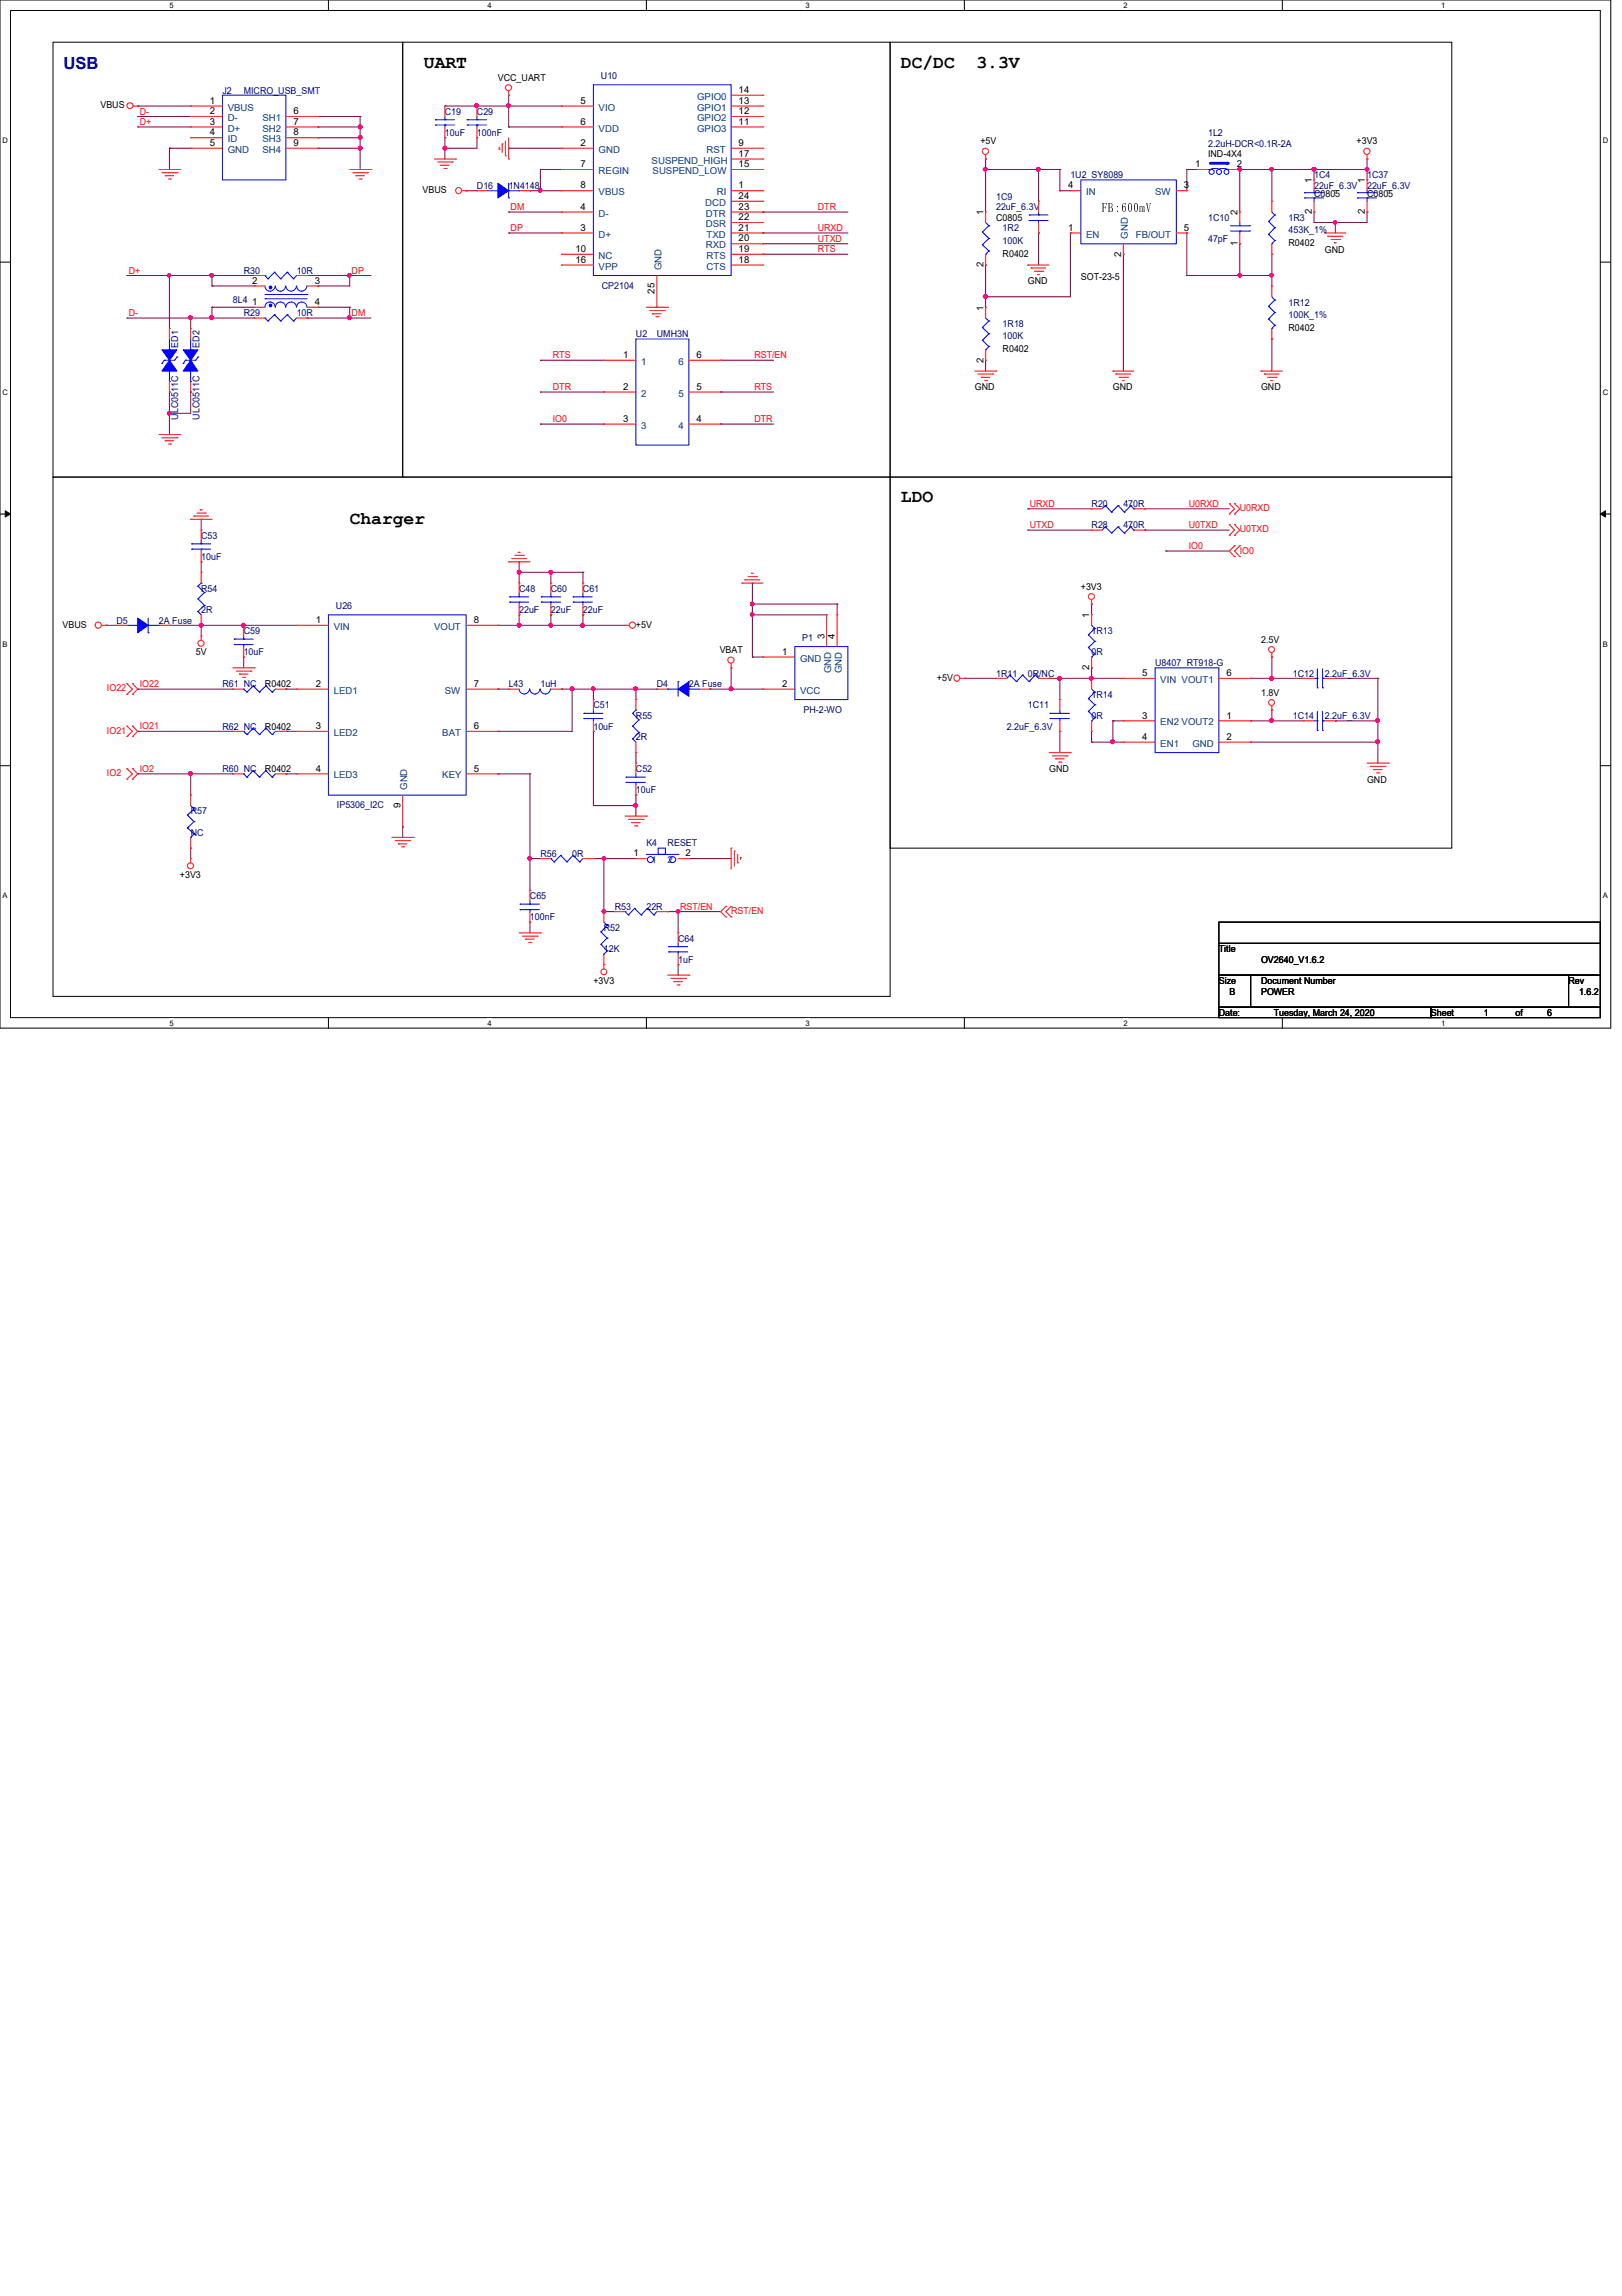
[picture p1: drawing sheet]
<svg xmlns="http://www.w3.org/2000/svg" width="210mm" height="297mm" viewBox="0 0 210 297" stroke-linecap="round" stroke-linejoin="round" font-family="sans-serif">
<defs><g id="words">
<g font-size="2.3">
<text x="54.9" y="8.8">UART</text>
<text x="116.6" y="8.8">DC/DC</text>
<text x="126.4" y="8.8">3.3V</text>
<text x="116.6" y="65">LDO</text>
<text x="45.3" y="67.7">Charger</text>
</g>
<text font-size="2.2" fill="#00007f" x="8.2" y="8.9">USB</text>
<text font-size="1.6" x="142.6" y="27.4">FB:600mV</text>
<g font-size="1.2">
<text x="64.4" y="10.5">VCC_UART</text>
<text x="13" y="14">VBUS</text>
<text x="27.1" y="13.4">1</text>
<text x="27.1" y="14.8">2</text>
<text x="27.1" y="16.1">3</text>
<text x="27.1" y="17.5">4</text>
<text x="38" y="14.8">6</text>
<text x="38" y="16.1">7</text>
<text x="38" y="17.5">8</text>
<text x="75.1" y="13.4">5</text>
<text x="75.1" y="16.1">6</text>
<text x="95.6" y="12">14</text>
<text x="95.6" y="13.4">13</text>
<text x="95.6" y="14.8">12</text>
<text x="95.6" y="16.1">11</text>
<text x="27.1" y="18.9">5</text>
<text x="38" y="18.9">9</text>
<text x="75.1" y="21.6">7</text>
<text x="75.1" y="18.9">2</text>
<text x="95.6" y="18.9">9</text>
<text x="95.6" y="20.3">17</text>
<text x="95.6" y="21.6">15</text>
<text x="126.9" y="18.7">+5V</text>
<text x="154.7" y="21.6">1</text>
<text x="156.3" y="20.3">IND-4X4</text>
<text x="160.1" y="21.6">2</text>
<text x="169.8" y="23.7" transform="rotate(-90 169.8 23.7)">1</text>
<text x="175.6" y="18.7">+3V3</text>
<text x="176.6" y="23.7" transform="rotate(-90 176.6 23.7)">1</text>
<text x="54.7" y="25">VBUS</text>
<text x="75.1" y="24.4">8</text>
<text x="75.1" y="27.1">4</text>
<text x="75.1" y="29.8">3</text>
<text x="95.6" y="24.4">1</text>
<text x="95.6" y="25.7">24</text>
<text x="95.6" y="27.1">23</text>
<text x="95.6" y="28.5">22</text>
<text x="95.6" y="29.8">21</text>
<text x="127.3" y="27.8" transform="rotate(-90 127.3 27.8)">1</text>
<text x="128.9" y="28.6">C0805</text>
<text x="138.2" y="29.8">1</text>
<text x="138.2" y="24.4">4</text>
<text x="153.2" y="24.4">3</text>
<text x="153.2" y="29.8">5</text>
<text x="160.1" y="27.8" transform="rotate(-90 160.1 27.8)">2</text>
<text x="169.8" y="27.7" transform="rotate(-90 169.8 27.7)">2</text>
<text x="170.1" y="25.5">C0805</text>
<text x="176.6" y="27.7" transform="rotate(-90 176.6 27.7)">2</text>
<text x="176.9" y="25.5">C0805</text>
<text x="74.5" y="34">16</text>
<text x="74.5" y="32.6">10</text>
<text x="95.6" y="31.2">20</text>
<text x="95.6" y="32.6">19</text>
<text x="95.6" y="34">18</text>
<text x="127.3" y="34.5" transform="rotate(-90 127.3 34.5)">2</text>
<text x="129.8" y="33.2">R0402</text>
<text x="145.1" y="33.2" transform="rotate(-90 145.1 33.2)">2</text>
<text x="160.1" y="31.8" transform="rotate(-90 160.1 31.8)">1</text>
<text x="166.8" y="31.8">R0402</text>
<text x="171.4" y="32.7">GND</text>
<text x="32.6" y="39.5">1</text>
<text x="32.6" y="36.7">2</text>
<text x="40.7" y="39.5">4</text>
<text x="40.7" y="36.7">3</text>
<text x="84.7" y="38" transform="rotate(-90 84.7 38)">25</text>
<text x="127.3" y="40.2" transform="rotate(-90 127.3 40.2)">1</text>
<text x="133" y="36.8">GND</text>
<text x="139.9" y="36.2">SOT-23-5</text>
<text x="80.6" y="46.3">1</text>
<text x="90.1" y="46.3">6</text>
<text x="127.3" y="46.9" transform="rotate(-90 127.3 46.9)">2</text>
<text x="129.8" y="45.6">R0402</text>
<text x="166.8" y="42.8">R0402</text>
<text x="80.6" y="50.4">2</text>
<text x="90.1" y="50.4">5</text>
<text x="126.2" y="50.5">GND</text>
<text x="144" y="50.5">GND</text>
<text x="163.2" y="50.5">GND</text>
<text x="80.6" y="54.6">3</text>
<text x="90.1" y="54.6">4</text>
<text x="139.9" y="76.3">+3V3</text>
<text x="8.1" y="81.2">VBUS</text>
<text x="40.9" y="80.6">1</text>
<text x="61.3" y="80.6">8</text>
<text x="82.3" y="81.2">+5V</text>
<text x="106.7" y="82.7" transform="rotate(-90 106.7 82.7)">3</text>
<text x="108" y="82.7" transform="rotate(-90 108 82.7)">4</text>
<text x="141" y="79.9" transform="rotate(-90 141 79.9)">1</text>
<text x="163.2" y="83.1">2.5V</text>
<text x="25.4" y="84.8">5V</text>
<text x="34.3" y="88.9">R0402</text>
<text x="40.9" y="88.9">2</text>
<text x="61.3" y="88.9">7</text>
<text x="93.1" y="84.5">VBAT</text>
<text x="101.2" y="84.7">1</text>
<text x="101.2" y="88.9">2</text>
<text x="121.2" y="88.1">+5V</text>
<text x="141" y="86.7" transform="rotate(-90 141 86.7)">2</text>
<text x="147.8" y="87.5">5</text>
<text x="158.7" y="87.5">6</text>
<text x="34.3" y="94.4">R0402</text>
<text x="40.9" y="94.3">3</text>
<text x="61.3" y="94.3">6</text>
<text x="147.8" y="95.7">4</text>
<text x="147.8" y="93">3</text>
<text x="158.7" y="95.7">2</text>
<text x="158.7" y="93">1</text>
<text x="163.2" y="90">1.8V</text>
<text x="34.3" y="99.9">R0402</text>
<text x="40.9" y="99.8">4</text>
<text x="61.3" y="99.8">5</text>
<text x="135.8" y="99.9">GND</text>
<text x="176.9" y="101.3">GND</text>
<text x="51.8" y="104.5" transform="rotate(-90 51.8 104.5)">9</text>
<text x="23.3" y="113.6">+3V3</text>
<text x="82" y="110.8">1</text>
<text x="88.7" y="110.8">2</text>
<text x="157.7" y="123.2">Title</text>
<text x="163.2" y="124.6">OV2640_V1.6.2</text>
<text x="76.8" y="127.3">+3V3</text>
<text x="157.7" y="127.3">Size</text>
<text x="157.7" y="131.4">Date:</text>
<text x="159.1" y="128.7">B</text>
<text x="163.2" y="127.3">Document Number</text>
<text x="163.2" y="128.7">POWER</text>
<text x="164.8" y="131.4">Tuesday, March 24, 2020</text>
<text x="185.2" y="131.4">Sheet</text>
<text x="192" y="131.4">1</text>
<text x="196.1" y="131.4">of</text>
<text x="200.2" y="131.4">6</text>
<text x="203" y="127.3">Rev</text>
<text x="204.3" y="128.7">1.6.2</text>
</g>
<g font-size="1.2" fill="#00007f">
<text x="77.8" y="10.2">U10</text>
<text x="28.8" y="12.1">J2</text>
<text x="31.5" y="12.1">MICRO_USB_SMT</text>
<text x="57.6" y="14.9">C19</text>
<text x="57.6" y="17.6">10uF</text>
<text x="61.7" y="14.9">C29</text>
<text x="61.7" y="17.6">100nF</text>
<text x="156.3" y="17.6">1L2</text>
<text x="138.5" y="23.1">1U2 SY8089</text>
<text x="156.3" y="19">2.2uH-DCR&lt;0.1R-2A</text>
<text x="170.1" y="23.1">1C4</text>
<text x="176.9" y="23.1">1C37</text>
<text x="61.7" y="24.4">D16</text>
<text x="65.8" y="24.4">1N4148</text>
<text x="128.9" y="25.8">1C9</text>
<text x="128.9" y="27.2">22uF_6.3V</text>
<text x="129.8" y="29.9">1R2</text>
<text x="156.3" y="28.6">1C10</text>
<text x="166.8" y="28.6">1R3</text>
<text x="170.1" y="24.4">22uF_6.3V</text>
<text x="176.9" y="24.4">22uF_6.3V</text>
<text x="31.5" y="35.4">R30</text>
<text x="38.4" y="35.4">10R</text>
<text x="129.8" y="31.6">100K</text>
<text x="156.3" y="31.3">47pF</text>
<text x="166.8" y="30.2">453K_1%</text>
<text x="30.1" y="39.2">8L4</text>
<text x="31.5" y="40.9">R29</text>
<text x="38.4" y="40.9">10R</text>
<text x="77.9" y="37.3">CP2104</text>
<text x="166.8" y="39.5">1R12</text>
<text x="166.8" y="41.2">100K_1%</text>
<text x="23.1" y="45" transform="rotate(-90 23.1 45)">ED1</text>
<text x="25.8" y="45" transform="rotate(-90 25.8 45)">ED2</text>
<text x="82.3" y="43.6">U2</text>
<text x="85" y="43.6">UMH3N</text>
<text x="129.8" y="42.3">1R18</text>
<text x="129.8" y="43.9">100K</text>
<text x="23.1" y="54.3" transform="rotate(-90 23.1 54.3)">ULC0511C</text>
<text x="25.8" y="54.3" transform="rotate(-90 25.8 54.3)">ULC0511C</text>
<text x="141.3" y="65.6">R20</text>
<text x="145.4" y="65.6">470R</text>
<text x="26" y="69.7">C53</text>
<text x="141.3" y="68.3">R28</text>
<text x="145.4" y="68.3">470R</text>
<text x="26" y="76.6">R54</text>
<text x="26" y="72.4">10uF</text>
<text x="67.2" y="76.6">C48</text>
<text x="71.3" y="76.6">C60</text>
<text x="75.4" y="76.6">C61</text>
<text x="15.1" y="80.7">D5</text>
<text x="20.6" y="80.7">2A Fuse</text>
<text x="26" y="79.3">2R</text>
<text x="31.5" y="82">C59</text>
<text x="43.5" y="78.7">U26</text>
<text x="67.2" y="79.3">22uF</text>
<text x="71.3" y="79.3">22uF</text>
<text x="75.4" y="79.3">22uF</text>
<text x="103.8" y="82.9">P1</text>
<text x="141.3" y="82">1R13</text>
<text x="28.8" y="88.9">R61 NC</text>
<text x="31.5" y="84.8">10uF</text>
<text x="65.8" y="88.9">L43</text>
<text x="69.9" y="88.9">1uH</text>
<text x="85" y="88.9">D4</text>
<text x="89.2" y="88.9">2A Fuse</text>
<text x="128.9" y="87.5">1R11</text>
<text x="133" y="87.5">0R/NC</text>
<text x="141.3" y="84.8">0R</text>
<text x="149.5" y="86.1">U8407 RT918-G</text>
<text x="167.3" y="87.5">1C12</text>
<text x="171.4" y="87.5">2.2uF_6.3V</text>
<text x="28.8" y="94.4">R62 NC</text>
<text x="76.8" y="91.7">C51</text>
<text x="76.8" y="94.4">10uF</text>
<text x="82.3" y="93">R55</text>
<text x="82.3" y="95.8">2R</text>
<text x="104" y="92.2">PH-2-WO</text>
<text x="130.3" y="94.4">2.2uF_6.3V</text>
<text x="133" y="91.7">1C11</text>
<text x="141.3" y="90.3">1R14</text>
<text x="141.3" y="93">0R</text>
<text x="167.3" y="93">1C14</text>
<text x="171.4" y="93">2.2uF_6.3V</text>
<text x="28.8" y="99.9">R60 NC</text>
<text x="82.3" y="99.9">C52</text>
<text x="24.7" y="105.4">R57</text>
<text x="43.6" y="104.6">IP5306_I2C</text>
<text x="82.3" y="102.6">10uF</text>
<text x="24.7" y="108.1">NC</text>
<text x="69.9" y="110.9">R56</text>
<text x="74" y="110.9">0R</text>
<text x="83.7" y="109.5">K4</text>
<text x="86.4" y="109.5">RESET</text>
<text x="68.6" y="116.3">C65</text>
<text x="68.6" y="119.1">100nF</text>
<text x="79.5" y="117.7">R53</text>
<text x="83.7" y="117.7">22R</text>
<text x="78.1" y="120.4">R52</text>
<text x="78.1" y="123.2">12K</text>
<text x="87.8" y="121.8">C64</text>
<text x="87.8" y="124.6">1uF</text>
</g>
<g font-size="1.2" fill="#f00">
<text x="18.1" y="16.2">D+</text>
<text x="18.1" y="14.8">D-</text>
<text x="66.1" y="27.2">DM</text>
<text x="66.1" y="29.9">DP</text>
<text x="105.8" y="27.2">DTR</text>
<text x="105.8" y="29.9">URXD</text>
<text x="16.7" y="35.4">D+</text>
<text x="45.5" y="35.4">DP</text>
<text x="105.8" y="32.6">RTS</text>
<text x="105.8" y="31.3">UTXD</text>
<text x="16.7" y="40.9">D-</text>
<text x="45.5" y="40.9">DM</text>
<text x="71.5" y="46.4">RTS</text>
<text x="97.6" y="46.4">RST/EN</text>
<text x="71.5" y="50.5">DTR</text>
<text x="97.6" y="50.5">RTS</text>
<text x="71.5" y="54.6">IO0</text>
<text x="97.6" y="54.6">DTR</text>
<text x="133.3" y="65.6">URXD</text>
<text x="153.8" y="65.6">U0RXD</text>
<text x="133.3" y="68.3">UTXD</text>
<text x="153.8" y="68.3">U0TXD</text>
<text x="153.8" y="71">IO0</text>
<text x="160.4" y="68.9">U0TXD</text>
<text x="160.4" y="66.1">U0RXD</text>
<text x="160.4" y="71.6">IO0</text>
<text x="13.8" y="89.5">IO22</text>
<text x="18.1" y="88.9">IO22</text>
<text x="13.8" y="95">IO21</text>
<text x="18.1" y="94.4">IO21</text>
<text x="13.8" y="100.4">IO2</text>
<text x="18.1" y="99.9">IO2</text>
<text x="88" y="117.7">RST/EN</text>
<text x="94.6" y="118.3">RST/EN</text>
</g>
<g font-size="1.2" fill="#003f7f">
<text x="29.5" y="14.3">VBUS</text>
<text x="29.5" y="15.7">D-</text>
<text x="29.5" y="17">D+</text>
<text x="34" y="15.7">SH1</text>
<text x="34" y="17">SH2</text>
<text x="77.5" y="14.3">VIO</text>
<text x="77.5" y="17">VDD</text>
<text x="90.2" y="12.9">GPIO0</text>
<text x="90.2" y="14.3">GPIO1</text>
<text x="90.2" y="15.7">GPIO2</text>
<text x="90.2" y="17">GPIO3</text>
<text x="29.5" y="18.4">ID</text>
<text x="29.5" y="19.8">GND</text>
<text x="34" y="18.4">SH3</text>
<text x="34" y="19.8">SH4</text>
<text x="77.5" y="22.5">REGIN</text>
<text x="77.5" y="19.8">GND</text>
<text x="84.3" y="21.2">SUSPEND_HIGH</text>
<text x="84.5" y="22.5">SUSPEND_LOW</text>
<text x="91.4" y="19.8">RST</text>
<text x="77.5" y="25.3">VBUS</text>
<text x="77.5" y="28">D-</text>
<text x="91.3" y="26.6">DCD</text>
<text x="91.4" y="28">DTR</text>
<text x="91.4" y="29.4">DSR</text>
<text x="92.8" y="25.3">RI</text>
<text x="140.5" y="25.3">IN</text>
<text x="149.5" y="25.3">SW</text>
<text x="77.5" y="30.7">D+</text>
<text x="77.5" y="34.9">VPP</text>
<text x="77.5" y="33.5">NC</text>
<text x="85.6" y="35" transform="rotate(-90 85.6 35)">GND</text>
<text x="91.4" y="32.1">RXD</text>
<text x="91.4" y="30.7">TXD</text>
<text x="91.4" y="33.5">RTS</text>
<text x="91.4" y="34.9">CTS</text>
<text x="140.5" y="30.7">EN</text>
<text x="146" y="30.9" transform="rotate(-90 146 30.9)">GND</text>
<text x="147" y="30.7">FB/OUT</text>
<text x="83" y="47.2">1</text>
<text x="87.8" y="47.2">6</text>
<text x="83" y="51.3">2</text>
<text x="87.8" y="51.3">5</text>
<text x="83" y="55.5">3</text>
<text x="87.8" y="55.5">4</text>
<text x="43.2" y="81.5">VIN</text>
<text x="56.2" y="81.5">VOUT</text>
<text x="43.2" y="89.7">LED1</text>
<text x="57.6" y="89.7">SW</text>
<text x="103.5" y="85.6">GND</text>
<text x="103.5" y="89.7">VCC</text>
<text x="107.6" y="87.1" transform="rotate(-90 107.6 87.1)">GND</text>
<text x="108.9" y="87.1" transform="rotate(-90 108.9 87.1)">GND</text>
<text x="150.2" y="88.3">VIN VOUT1</text>
<text x="43.2" y="95.2">LED2</text>
<text x="57.2" y="95.2">BAT</text>
<text x="150.2" y="93.9">EN2 VOUT2</text>
<text x="43.2" y="100.7">LED3</text>
<text x="57.2" y="100.7">KEY</text>
<text x="150.2" y="96.6">EN1</text>
<text x="154.3" y="96.6">GND</text>
<text x="52.7" y="102.2" transform="rotate(-90 52.7 102.2)">GND</text>
<text x="84.3" y="111.7">1</text>
<text x="86.4" y="111.7">2</text>
</g>
<g font-size="1">
<text x="21.9" y="1">5</text>
<text x="63.1" y="1">4</text>
<text x="104.2" y="1">3</text>
<text x="145.4" y="1">2</text>
<text x="186.5" y="1">1</text>
<text x=".3" y="18.5">D</text>
<text x="207.4" y="18.5">D</text>
<text x=".3" y="51.1">C</text>
<text x="207.4" y="51.1">C</text>
<text x=".3" y="83.7">B</text>
<text x="207.4" y="83.7">B</text>
<text x=".3" y="116.2">A</text>
<text x="207.4" y="116.2">A</text>
<text x="21.9" y="132.7">5</text>
<text x="63.1" y="132.7">4</text>
<text x="104.2" y="132.7">3</text>
<text x="145.4" y="132.7">2</text>
<text x="186.5" y="132.7">1</text>
</g>
</g></defs>
<path d="M0 0h208.4v133h-208.4zM1.4 1.4h205.7v130.3h-205.7z" fill="none" stroke="#000" stroke-width=".13"/>
<g fill="#fff">
<path d="M21.9 .1h.6v1.1h-.6z"/>
<path d="M21.9 131.8h.6v1.1h-.6z"/>
</g>
<path d="M42.5 0v1.4M42.5 131.7v1.3" fill="none" stroke="#000" stroke-width=".13"/>
<g fill="#fff">
<path d="M63.1 .1h.5v1.1h-.5z"/>
<path d="M63.1 131.8h.5v1.1h-.5z"/>
</g>
<path d="M83.7 0v1.4M83.7 131.7v1.3" fill="none" stroke="#000" stroke-width=".13"/>
<g fill="#fff">
<path d="M104.2 .1h.6v1.1h-.6z"/>
<path d="M104.2 131.8h.6v1.1h-.6z"/>
</g>
<path d="M124.8 0v1.4M124.8 131.7v1.3" fill="none" stroke="#000" stroke-width=".13"/>
<g fill="#fff">
<path d="M145.4 .1h.5v1.1h-.5z"/>
<path d="M145.4 131.8h.5v1.1h-.5z"/>
</g>
<path d="M165.9 0v1.4M165.9 131.7v1.3" fill="none" stroke="#000" stroke-width=".13"/>
<g fill="#fff">
<path d="M186.5 .1h.6v1.1h-.6z"/>
<path d="M186.5 131.8h.6v1.1h-.6z"/>
<path d="M.3 17.6h.8v1.1h-.8z"/>
<path d="M207.4 17.6h.8v1.1h-.8z"/>
<path d="M.3 50.2h.8v1.1h-.8z"/>
<path d="M207.4 50.2h.8v1.1h-.8z"/>
</g>
<path d="M0 33.9h1.4M207.1 33.9h1.3" fill="none" stroke="#000" stroke-width=".13"/>
<g fill="#fff">
<path d="M.3 82.8h.7v1.1h-.7z"/>
<path d="M207.4 82.8h.7v1.1h-.7z"/>
</g>
<path d="M0 66.5h1.4M.7 66.1l.7 .4-.7 .4zM207.1 66.5l.7-.4v.8zM207.1 66.5h1.3" fill="none" stroke="#000" stroke-width=".13"/>
<path d="M.7 66.1l.7 .4-.7 .4zM207.1 66.5l.7-.4v.8z" fill="#000"/>
<g fill="#fff">
<path d="M.3 115.3h.7v1.1h-.7z"/>
<path d="M207.4 115.3h.7v1.1h-.7z"/>
</g>
<path d="M6.9 5.5h45.2v56.2h-45.2zM52.1 5.5h63.1v56.2h-63.1zM115.2 5.5h72.7v56.2h-72.7zM6.9 61.7h108.3v67.2h-108.3zM115.2 61.7h72.7v48h-72.7zM0 99.1h1.4M207.1 99.1h1.3" fill="none" stroke="#000" stroke-width=".13"/>
<path d="M127.6 21.9h.1M127.6 21.9h6.8M176.9 20.6h.1M176.9 20.6v1.3" fill="none" stroke="#7f003f" stroke-width=".13"/>
<circle cx="134.4" cy="21.9" r=".25" fill="#f0f"/>
<circle cx="134.4" cy="21.9" r=".25" fill="none" stroke="#f0f" stroke-width=".13"/>
<path d="M127.6 38.4h.1M138.5 30.1h.1M138.5 30.1v8.3h-10.9" fill="none" stroke="#7f003f" stroke-width=".13"/>
<circle cx="127.5" cy="38.4" r=".26" fill="#f0f"/>
<circle cx="127.5" cy="38.4" r=".26" fill="none" stroke="#f0f" stroke-width=".13"/>
<path d="M134.4 21.9h.1M134.4 21.9v4.1M153.6 21.9h.1M153.6 21.9v2.8M153.6 21.9h1.4" fill="none" stroke="#7f003f" stroke-width=".13"/>
<circle cx="134.4" cy="21.9" r=".25" fill="#f0f"/>
<circle cx="134.4" cy="21.9" r=".25" fill="none" stroke="#f0f" stroke-width=".13"/>
<path d="M127.6 21.9h.1M127.6 21.9v5.5M137.2 21.9h.1M137.2 24.7h.1M137.2 21.9v2.8M137.2 24.7h1.3" fill="none" stroke="#7f003f" stroke-width=".13"/>
<circle cx="127.5" cy="21.9" r=".25" fill="#f0f"/>
<circle cx="127.5" cy="21.9" r=".25" fill="none" stroke="#f0f" stroke-width=".13"/>
<path d="M134.4 30.1h.1M134.4 30.1v4.2M145.4 32.9h.1M145.4 32.9v15.1M153.6 30.1h.1M153.6 30.1v5.5M164.6 21.9h.1M164.6 21.9h5.5" fill="none" stroke="#7f003f" stroke-width=".13"/>
<circle cx="170.1" cy="21.9" r=".25" fill="#f0f"/>
<circle cx="170.1" cy="21.9" r=".25" fill="none" stroke="#f0f" stroke-width=".13"/>
<circle cx="164.6" cy="21.9" r=".25" fill="#f0f"/>
<circle cx="164.6" cy="21.9" r=".25" fill="none" stroke="#f0f" stroke-width=".13"/>
<path d="M170.1 21.9h.1M170.1 21.9h6.8" fill="none" stroke="#7f003f" stroke-width=".13"/>
<circle cx="176.9" cy="21.9" r=".25" fill="#f0f"/>
<circle cx="176.9" cy="21.9" r=".25" fill="none" stroke="#f0f" stroke-width=".13"/>
<circle cx="170.1" cy="21.9" r=".25" fill="#f0f"/>
<circle cx="170.1" cy="21.9" r=".25" fill="none" stroke="#f0f" stroke-width=".13"/>
<path d="M160.4 21.9h.1M160.4 21.9h4.2M164.6 35.6h.1M164.6 21.9h.1M164.6 21.9v4.1M164.6 35.6v1.4M170.1 28.8h.1M170.1 28.8h6.8M172.8 28.8h.1M176.9 21.9h.1M176.9 21.9v1.4" fill="none" stroke="#7f003f" stroke-width=".13"/>
<path d="M172.6 28.6h.3l.1 .1-.1 .2-.1 .1-.2-.1z" fill-rule="evenodd" fill="#f0f"/>
<path d="M172.6 28.6h.3l.1 .1-.1 .2-.1 .1-.2-.1z" fill="none" stroke="#f0f" stroke-width=".13"/>
<path d="M160.4 35.6h.1M160.4 35.6h4.2M164.6 43.9h.1M164.6 43.9v4.1" fill="none" stroke="#7f003f" stroke-width=".13"/>
<circle cx="164.6" cy="35.6" r=".25" fill="#f0f"/>
<circle cx="164.6" cy="35.6" r=".25" fill="none" stroke="#f0f" stroke-width=".13"/>
<circle cx="160.4" cy="35.6" r=".25" fill="#f0f"/>
<circle cx="160.4" cy="35.6" r=".25" fill="none" stroke="#f0f" stroke-width=".13"/>
<path d="M160.4 21.9h.1M160.4 21.9v5.5" fill="none" stroke="#7f003f" stroke-width=".13"/>
<circle cx="160.4" cy="21.9" r=".25" fill="#f0f"/>
<circle cx="160.4" cy="21.9" r=".25" fill="none" stroke="#f0f" stroke-width=".13"/>
<path d="M127.6 38.4h.1M127.6 38.4v1.4M153.6 35.6h.1M160.4 31.5h.1M160.4 31.5v4.1h-6.8M164.6 32.9h.1M164.6 32.9v2.7M170.1 21.9h.1M170.1 21.9v1.4M176.9 27.4h.1M176.9 27.4v1.4" fill="none" stroke="#7f003f" stroke-width=".13"/>
<circle cx="170.1" cy="21.9" r=".25" fill="#f0f"/>
<circle cx="170.1" cy="21.9" r=".25" fill="none" stroke="#f0f" stroke-width=".13"/>
<path d="M127.6 34.3h.1M127.6 34.3v4.1M170.1 27.4h.1M170.1 27.4v1.4M172.8 28.8h.1M172.8 28.8v1.3M127.6 46.6h.1M127.6 46.6v1.4M144 96h.1M144 96h1.4" fill="none" stroke="#7f003f" stroke-width=".13"/>
<circle cx="144" cy="96" r=".26" fill="#f0f"/>
<circle cx="144" cy="96" r=".26" fill="none" stroke="#f0f" stroke-width=".13"/>
<path d="M141.3 87.8h.1M141.3 87.8h4.1M144 93.3h.1M144 93.3h1.4M144 93.3v2.7" fill="none" stroke="#7f003f" stroke-width=".13"/>
<circle cx="141.2" cy="87.8" r=".26" fill="#f0f"/>
<circle cx="141.2" cy="87.8" r=".26" fill="none" stroke="#f0f" stroke-width=".13"/>
<path d="M137.2 87.8h.1M137.2 87.8v2.7M141.3 96h.1M141.3 96h2.7" fill="none" stroke="#7f003f" stroke-width=".13"/>
<circle cx="137.1" cy="87.8" r=".26" fill="#f0f"/>
<circle cx="137.1" cy="87.8" r=".26" fill="none" stroke="#f0f" stroke-width=".13"/>
<path d="M141.3 78.1h.1M141.3 78.1v1.4M124.8 87.8h.1M124.8 87.8h4.1M135.8 87.8h.1M135.8 87.8h1.4M137.2 94.6h.1M137.2 94.6v2.8M141.3 94.6h.1M141.3 94.6v1.4M164.6 87.8h.1M164.6 87.8h4.1" fill="none" stroke="#7f003f" stroke-width=".13"/>
<circle cx="164.5" cy="87.8" r=".26" fill="#f0f"/>
<circle cx="164.5" cy="87.8" r=".26" fill="none" stroke="#f0f" stroke-width=".13"/>
<path d="M164.6 93.3h.1M164.6 93.3h4.1" fill="none" stroke="#7f003f" stroke-width=".13"/>
<circle cx="164.5" cy="93.2" r=".26" fill="#f0f"/>
<circle cx="164.5" cy="93.2" r=".26" fill="none" stroke="#f0f" stroke-width=".13"/>
<path d="M172.8 87.8h.1M172.8 87.8h5.5M178.3 96h.1M178.3 96v2.7" fill="none" stroke="#7f003f" stroke-width=".13"/>
<circle cx="178.3" cy="96" r=".26" fill="#f0f"/>
<circle cx="178.3" cy="96" r=".26" fill="none" stroke="#f0f" stroke-width=".13"/>
<g fill="none" stroke="#7f003f" stroke-width=".13">
<path d="M137.2 87.8h.1M141.3 86.4h.1M141.3 86.4v1.4h-4.1M161.8 96h.1M161.8 87.8h.1M164.6 85h.1M164.6 91.9h.1M164.6 85v2.8h-2.8M164.6 91.9v1.4M172.8 93.3h.1M172.8 93.3h5.5M178.3 93.3h.1"/>
<path d="M178.3 93.3v2.7h-16.5"/>
</g>
<circle cx="178.3" cy="93.2" r=".26" fill="#f0f"/>
<circle cx="178.3" cy="93.2" r=".26" fill="none" stroke="#f0f" stroke-width=".13"/>
<path d="M26 72.7h.1M26 72.7v1.3M94.6 86.4h.1M94.6 86.4v2.8M161.8 93.3h.1M161.8 93.3h2.8M178.3 87.8h.1M178.3 87.8v5.5" fill="none" stroke="#7f003f" stroke-width=".13"/>
<circle cx="94.6" cy="89.1" r=".26" fill="#f0f"/>
<circle cx="94.6" cy="89.1" r=".26" fill="none" stroke="#f0f" stroke-width=".13"/>
<path d="M82.3 89.2h.1M82.3 89.2h2.7M91.9 89.2h.1M91.9 89.2h2.7" fill="none" stroke="#7f003f" stroke-width=".13"/>
<circle cx="82.3" cy="89.1" r=".26" fill="#f0f"/>
<circle cx="82.3" cy="89.1" r=".26" fill="none" stroke="#f0f" stroke-width=".13"/>
<path d="M78.1 117.9h.1M78.1 117.9h1.4" fill="none" stroke="#7f003f" stroke-width=".13"/>
<circle cx="78.1" cy="117.9" r=".25" fill="#f0f"/>
<circle cx="78.1" cy="117.9" r=".25" fill="none" stroke="#f0f" stroke-width=".13"/>
<path d="M78.1 111.1h.1M78.1 111.1v6.8M78.1 111.1h4.2" fill="none" stroke="#7f003f" stroke-width=".13"/>
<circle cx="78.1" cy="111" r=".25" fill="#f0f"/>
<circle cx="78.1" cy="111" r=".25" fill="none" stroke="#f0f" stroke-width=".13"/>
<path d="M87.8 117.9h.1M87.8 117.9h5.5" fill="none" stroke="#7f003f" stroke-width=".13"/>
<circle cx="87.8" cy="117.9" r=".25" fill="#f0f"/>
<circle cx="87.8" cy="117.9" r=".25" fill="none" stroke="#f0f" stroke-width=".13"/>
<path d="M68.6 119.3h.1M68.6 111.1h.1M68.6 111.1v4.1M68.6 119.3v1.4" fill="none" stroke="#7f003f" stroke-width=".13"/>
<circle cx="68.5" cy="111" r=".25" fill="#f0f"/>
<circle cx="68.5" cy="111" r=".25" fill="none" stroke="#f0f" stroke-width=".13"/>
<g fill="none" stroke="#7f003f" stroke-width=".13">
<path d="M67.2 79.5h.1M67.2 74h.1M67.2 79.5v1.4h-2.8M67.2 74v1.4M71.3 79.5h.1M71.3 79.5v1.4M31.5 85h.1M31.5 85v1.4M64.4 80.9h.1M64.4 89.2h.1M64.4 89.2h1.4M52.1 107h.1"/>
<path d="M52.1 107v1.3"/>
</g>
<circle cx="67.2" cy="74" r=".26" fill="#f0f"/>
<circle cx="67.2" cy="74" r=".26" fill="none" stroke="#f0f" stroke-width=".13"/>
<path d="M71.3 74h.1M71.3 74v1.4" fill="none" stroke="#7f003f" stroke-width=".13"/>
<circle cx="71.3" cy="74" r=".26" fill="#f0f"/>
<circle cx="71.3" cy="74" r=".26" fill="none" stroke="#f0f" stroke-width=".13"/>
<g fill="none" stroke="#7f003f" stroke-width=".13">
<path d="M67.2 72.7h.1M67.2 72.7v1.3M64.4 94.6h.1M74 89.2h.1M74 89.2h2.8M74 89.2v5.4h-9.6M76.8 89.2h.1M76.8 94.6h.1M76.8 89.2v1.3M76.8 94.6v9.6M82.3 97.4h.1M82.3 89.2h.1"/>
<path d="M82.3 89.2v1.3M82.3 97.4v1.3M82.3 104.2h.1M82.3 104.2v1.4"/>
</g>
<circle cx="74" cy="89.1" r=".26" fill="#f0f"/>
<circle cx="74" cy="89.1" r=".26" fill="none" stroke="#f0f" stroke-width=".13"/>
<path d="M26 80.9h.1M26 80.9h5.5M72.7 89.2h.1M72.7 89.2h1.3M68.6 111.1h.1M68.6 111.1h1.3M89.2 111.1h.1M89.2 111.1h5.4" fill="none" stroke="#7f003f" stroke-width=".13"/>
<circle cx="26" cy="80.9" r=".26" fill="#f0f"/>
<circle cx="26" cy="80.9" r=".26" fill="none" stroke="#f0f" stroke-width=".13"/>
<path d="M31.5 80.9h.1M31.5 80.9h6.9" fill="none" stroke="#7f003f" stroke-width=".13"/>
<circle cx="31.5" cy="80.9" r=".26" fill="#f0f"/>
<circle cx="31.5" cy="80.9" r=".26" fill="none" stroke="#f0f" stroke-width=".13"/>
<path d="M82.3 102.9h.1M82.3 102.9v1.3" fill="none" stroke="#7f003f" stroke-width=".13"/>
<circle cx="82.3" cy="104.2" r=".25" fill="#f0f"/>
<circle cx="82.3" cy="104.2" r=".25" fill="none" stroke="#f0f" stroke-width=".13"/>
<path d="M67.2 80.9h.1M67.2 80.9h4.1" fill="none" stroke="#7f003f" stroke-width=".13"/>
<circle cx="67.2" cy="80.9" r=".26" fill="#f0f"/>
<circle cx="67.2" cy="80.9" r=".26" fill="none" stroke="#f0f" stroke-width=".13"/>
<path d="M75.4 80.9h.1M75.4 80.9h5.5" fill="none" stroke="#7f003f" stroke-width=".13"/>
<circle cx="75.4" cy="80.9" r=".26" fill="#f0f"/>
<circle cx="75.4" cy="80.9" r=".26" fill="none" stroke="#f0f" stroke-width=".13"/>
<path d="M75.4 79.5h.1M75.4 79.5v1.4h-4.1M21.9 80.9h.1M21.9 80.9h4.1M71.3 80.9h.1M76.8 111.1h.1M76.8 111.1h1.3" fill="none" stroke="#7f003f" stroke-width=".13"/>
<circle cx="71.3" cy="80.9" r=".26" fill="#f0f"/>
<circle cx="71.3" cy="80.9" r=".26" fill="none" stroke="#f0f" stroke-width=".13"/>
<path d="M76.8 89.2h.1M76.8 89.2h5.5" fill="none" stroke="#7f003f" stroke-width=".13"/>
<path d="M76.6 88.9h.2l.2 .1-.1 .3-.1 .1-.2-.1z" fill-rule="evenodd" fill="#f0f"/>
<path d="M76.6 88.9h.2l.2 .1-.1 .3-.1 .1-.2-.1z" fill="none" stroke="#f0f" stroke-width=".13"/>
<path d="M75.4 74h.1M75.4 74v1.4M97.4 79.5h.1M97.4 78.1h.1M97.4 79.5h9.6M97.4 78.1v1.4M97.4 78.1h10.9M108.3 78.1h.1M108.3 78.1v1.4" fill="none" stroke="#7f003f" stroke-width=".13"/>
<path d="M97.2 78l.1-.1 .2 .1v.3l-.2 .1-.1-.1z" fill-rule="evenodd" fill="#f0f"/>
<path d="M97.2 78l.1-.1 .2 .1v.3l-.2 .1-.1-.1z" fill="none" stroke="#f0f" stroke-width=".13"/>
<path d="M97.4 75.4h.1M97.4 79.5h.1M97.4 75.4v2.7M97.4 79.5v5.5M97.4 85h.1M97.4 85h1.3" fill="none" stroke="#7f003f" stroke-width=".13"/>
<path d="M97.2 79.3l.1-.1 .2 .2v.3l-.2 .1-.1-.1z" fill-rule="evenodd" fill="#f0f"/>
<path d="M97.2 79.3l.1-.1 .2 .2v.3l-.2 .1-.1-.1z" fill="none" stroke="#f0f" stroke-width=".13"/>
<g fill="none" stroke="#7f003f" stroke-width=".13">
<path d="M13.7 80.9h.1M13.7 80.9h1.4M17.8 89.2h.1M17.8 94.6h.1M17.8 89.2h12.3M17.8 94.6h12.3M37 89.2h.1M37 94.6h.1M37 89.2h1.4M37 94.6h1.4M17.8 100.1h.1M17.8 100.1h12.3"/>
<path d="M24.7 109.7h.1M24.7 100.1h.1M24.7 100.1v2.8M24.7 109.7v1.4M37 100.1h.1M37 100.1h1.4M86.4 117.9h.1M86.4 117.9h1.4M87.8 117.9h.1M87.8 117.9v2.8M87.8 124.8h.1M87.8 124.8v1.4"/>
</g>
<circle cx="24.6" cy="100.1" r=".26" fill="#f0f"/>
<circle cx="24.6" cy="100.1" r=".26" fill="none" stroke="#f0f" stroke-width=".13"/>
<g fill="none" stroke="#7f003f" stroke-width=".13">
<path d="M69.9 24.7h.1M69.9 24.7h2.8M26 67.2h.1M26 67.2v1.4M148.1 68.6h.1M148.1 65.8h.1M148.1 68.6h11M148.1 65.8h11M94.6 89.2h.1M94.6 89.2h4.1M64.4 100.1h.1M64.4 100.1h4.2"/>
<path d="M68.6 100.1h.1M68.6 100.1v11M76.8 104.2h.1M76.8 104.2h5.5"/>
</g>
<path d="M69.7 24.4h.2l.2 .1v.3l-.2 .1-.2-.1z" fill-rule="evenodd" fill="#f0f"/>
<path d="M69.7 24.4h.2l.2 .1v.3l-.2 .1-.2-.1z" fill="none" stroke="#f0f" stroke-width=".13"/>
<g fill="none" stroke="#7f003f" stroke-width=".13">
<path d="M65.8 12.3h.1M65.8 19.2h.1M65.8 16.4h.1M65.8 13.7h.1M65.8 12.3v4.1M65.8 19.2h6.9M65.8 16.4h6.9M65.8 13.7h6.9M65.8 27.4h.1M65.8 30.1h.1M65.8 27.4h6.9M65.8 30.1h6.9"/>
<path d="M69.9 21.9h.1M69.9 21.9h2.8M98.7 27.4h.1M98.7 32.9h.1M98.7 27.4h11M98.7 32.9h11"/>
</g>
<circle cx="65.8" cy="13.7" r=".26" fill="#f0f"/>
<circle cx="65.8" cy="13.7" r=".26" fill="none" stroke="#f0f" stroke-width=".13"/>
<path d="M61.7 13.7h.1M61.7 13.7h4.1" fill="none" stroke="#7f003f" stroke-width=".13"/>
<circle cx="61.7" cy="13.7" r=".26" fill="#f0f"/>
<circle cx="61.7" cy="13.7" r=".26" fill="none" stroke="#f0f" stroke-width=".13"/>
<path d="M57.6 17.8h.1M57.6 19.2h.1M57.6 17.8v1.4M61.7 17.8h.1M61.7 17.8v1.4h-4.1" fill="none" stroke="#7f003f" stroke-width=".13"/>
<circle cx="57.6" cy="19.2" r=".26" fill="#f0f"/>
<circle cx="57.6" cy="19.2" r=".26" fill="none" stroke="#f0f" stroke-width=".13"/>
<g fill="none" stroke="#7f003f" stroke-width=".13">
<path d="M57.6 19.2h.1M57.6 13.7h.1M57.6 19.2v1.4M57.6 13.7h4.1M27.4 35.6h.1M27.4 35.6h5.5M69.9 54.9h.1M69.9 50.7h.1M69.9 46.6h.1M69.9 54.9h8.2M69.9 50.7h8.2M69.9 46.6h8.2"/>
<path d="M93.3 54.9h.1M93.3 50.7h.1M93.3 46.6h.1M93.3 54.9h6.8M93.3 50.7h6.8M93.3 46.6h6.8"/>
</g>
<circle cx="27.4" cy="35.6" r=".25" fill="#f0f"/>
<circle cx="27.4" cy="35.6" r=".25" fill="none" stroke="#f0f" stroke-width=".13"/>
<path d="M45.3 41.1h.1M45.3 41.1h2.7" fill="none" stroke="#7f003f" stroke-width=".13"/>
<circle cx="45.2" cy="41.1" r=".26" fill="#f0f"/>
<circle cx="45.2" cy="41.1" r=".26" fill="none" stroke="#f0f" stroke-width=".13"/>
<path d="M45.3 35.6h.1M45.3 35.6h2.7" fill="none" stroke="#7f003f" stroke-width=".13"/>
<circle cx="45.2" cy="35.6" r=".25" fill="#f0f"/>
<circle cx="45.2" cy="35.6" r=".25" fill="none" stroke="#f0f" stroke-width=".13"/>
<g fill="none" stroke="#7f003f" stroke-width=".13">
<path d="M27.4 37h.1M27.4 39.8h.1M27.4 37h5.5M27.4 39.8h5.5M39.8 35.6h.1M39.8 35.6h5.5M41.1 37h.1M41.1 39.8h.1M41.1 39.8h4.2M45.3 35.6h.1M45.3 39.8h.1M45.3 35.6v1.4h-4.2"/>
<path d="M45.3 39.8v1.3M27.4 41.1h.1M27.4 41.1h5.5"/>
</g>
<circle cx="27.4" cy="41.1" r=".26" fill="#f0f"/>
<circle cx="27.4" cy="41.1" r=".26" fill="none" stroke="#f0f" stroke-width=".13"/>
<path d="M21.9 35.6h.1M21.9 35.6h5.5M27.4 35.6h.1M27.4 35.6v1.4M39.8 41.1h.1M39.8 41.1h5.5" fill="none" stroke="#7f003f" stroke-width=".13"/>
<path d="M21.7 35.4h.4v.2v.2l-.2 .1-.2-.1z" fill-rule="evenodd" fill="#f0f"/>
<path d="M21.7 35.4h.4v.2v.2l-.2 .1-.2-.1z" fill="none" stroke="#f0f" stroke-width=".13"/>
<path d="M16.4 35.6h.1M16.4 35.6h5.5M21.9 35.6h.1M21.9 35.6v6.9M27.4 39.8h.1M27.4 39.8v1.3M16.4 41.1h.1M16.4 41.1h8.3M21.9 53.5h.1M21.9 53.5v2.7M24.7 41.1h.1M24.7 41.1v1.4" fill="none" stroke="#7f003f" stroke-width=".13"/>
<path d="M21.7 53.3l.2-.1 .2 .1v.3l-.2 .1-.2-.1z" fill-rule="evenodd" fill="#f0f"/>
<path d="M21.7 53.3l.2-.1 .2 .1v.3l-.2 .1-.2-.1z" fill="none" stroke="#f0f" stroke-width=".13"/>
<path d="M21.9 53.5h.1M24.7 50.7h.1M24.7 41.1h.1M24.7 50.7v2.8h-2.8M24.7 41.1h2.7" fill="none" stroke="#7f003f" stroke-width=".13"/>
<circle cx="24.6" cy="41.1" r=".26" fill="#f0f"/>
<circle cx="24.6" cy="41.1" r=".26" fill="none" stroke="#f0f" stroke-width=".13"/>
<g fill="none" stroke="#7f003f" stroke-width=".13">
<path d="M41.1 15.1h.1M41.1 15.1h5.5M46.6 16.4h.1M46.6 16.4v1.4M60.3 24.7h.1M60.3 24.7h1.4M68.6 24.7h.1M69.9 21.9h.1M69.9 21.9v2.8h-1.3M98.7 30.1h.1M98.7 31.5h.1M98.7 30.1h11"/>
<path d="M98.7 31.5h11M21.9 50.7h.1M21.9 50.7v2.8M133 65.8h.1M133 68.6h.1M133 65.8h8.3M133 68.6h8.3"/>
</g>
<circle cx="46.6" cy="16.4" r=".26" fill="#f0f"/>
<circle cx="46.6" cy="16.4" r=".26" fill="none" stroke="#f0f" stroke-width=".13"/>
<path d="M41.1 16.4h.1M41.1 17.8h.1M41.1 16.4h5.5M41.1 17.8h5.5M46.6 17.8h.1M46.6 17.8v1.4" fill="none" stroke="#7f003f" stroke-width=".13"/>
<circle cx="46.6" cy="17.8" r=".26" fill="#f0f"/>
<circle cx="46.6" cy="17.8" r=".26" fill="none" stroke="#f0f" stroke-width=".13"/>
<g fill="none" stroke="#7f003f" stroke-width=".13">
<path d="M17.8 16.4h.1M17.8 15.1h.1M17.8 13.7h.1M17.8 16.4h6.9M17.8 15.1h6.9M17.8 13.7h6.9M21.9 19.2h.1M21.9 19.2h2.8M21.9 19.2v2.7M41.1 19.2h.1M41.1 19.2h5.5M46.6 19.2h.1"/>
<path d="M46.6 19.2v2.7"/>
</g>
<circle cx="46.6" cy="19.2" r=".26" fill="#f0f"/>
<circle cx="46.6" cy="19.2" r=".26" fill="none" stroke="#f0f" stroke-width=".13"/>
<g fill="none" stroke="#7f003f" stroke-width=".13">
<path d="M46.6 15.1h.1M46.6 15.1v1.3M127.6 20.6h.1M127.6 20.6v1.3M134.4 21.9h.1M134.4 21.9h2.8M67.2 74h.1M67.2 74h8.2M71.3 74h.1M150.9 71.3h.1M150.9 71.3h8.2M26 80.9h.1"/>
<path d="M26 80.9v1.4"/>
</g>
<g fill="none" stroke="#f00" stroke-width=".13">
<path d="M17.3 13.7h.5M17.8 13.7h.1M64.6 19.3h.1M64.6 19v.3M65 18.6h.1M65 18.6v1.1M65.4 18.2v2M65.8 12.3h.1M65.8 11.8v.5M65.8 17.8v2.8M20.6 21.9h2.7M21 22.4h1.9"/>
<path d="M21.4 22.7h.1M21.4 22.7h1.1M21.8 23.2h.3M22.1 23.2h.1M22.9 22.4h.1M23.3 21.9h.1M45.3 21.9h2.7M45.7 22.4h1.9M46.1 22.7h.1M46.1 22.7h1.1M46.5 23.2h.2M46.7 23.2h.1"/>
<path d="M47.6 22.4h.1M48 21.9h.1M56.2 20.6h2.8M56.6 21h1.9M57 21.4h.1M57 21.4h1.1M57.4 21.8h.3M57.7 21.8h.1M58.5 21h.1M59 20.6h.1M59.8 24.7h.5M60.3 24.7h.1"/>
<path d="M65.4 20.2h.1M65.8 20.6h.1M83.7 39.8h2.7M86.4 39.8h.1M127.6 20.6h.1M127.6 20v.6M133 34.3h.1M133 34.3h2.8M133.4 34.7h.1M133.4 34.7h1.9M133.9 35.1h1.1M134.3 35.5h.1"/>
<path d="M134.3 35.5h.2M135 35.1h.1M171.4 30.1h.1M171.4 30.1h2.8M171.8 30.6h.1M171.8 30.6h2M172.3 31h1.1M172.7 31.4h.1M172.7 31.4h.2M173.4 31h.1M176.9 20.6h.1M176.9 20v.6"/>
<path d="M20.6 56.2h2.7M21 56.6h1.9M21.4 57h.1M21.4 57h1.1M21.8 57.4h.3M22.1 57.4h.1M22.9 56.6h.1M23.3 56.2h.1M84.1 40.2h1.9M84.5 40.6h.1M84.5 40.6h1.1M84.9 41h.3"/>
<path d="M85.2 41h.1M86 40.2h.1M126.2 48h2.7M126.6 48.4h1.9M127 48.8h.1M127 48.8h1.1M127.4 49.2h.3M127.7 49.2h.1M128.5 48.4h.1M128.9 48h.1M144 48h.1M144 48h2.7"/>
<path d="M144.4 48.4h.1M144.4 48.4h1.9M144.8 48.8h1.1M145.2 49.2h.1M145.2 49.2h.3M145.9 48.8h.1M163.2 48h.1M163.2 48h2.7M163.6 48.4h.1M163.6 48.4h1.9M164 48.8h1.1M164.4 49.2h.1"/>
<path d="M164.4 49.2h.3M165.1 48.8h.1M24.7 67.2h.1M24.7 67.2h2.7M25.1 66.8h.1M25.1 66.8h1.9M25.5 66.4h1.1M25.9 66h.1M25.9 66h.3M26.6 66.4h.1M65.8 72.7h.1M65.8 72.7h2.8"/>
<path d="M66.3 72.3h.1M66.3 72.3h1.9M66.6 71.8h1.1M67.1 71.5h.1M67.1 71.5h.2M67.7 71.8h.1M96 75.4h.1M96 75.4h2.7M96.4 75h.1M96.4 75h1.9M96.8 74.6h1.1M97.2 74.2h.1"/>
<path d="M97.2 74.2h.3M97.9 74.6h.1M141.3 78.1h.1M141.3 77.6v.5M159.1 69.3h.1M159.1 67.9h.1M159.1 66.5h.1M159.1 65.2h.1M159.1 67.9l.7 .7-.7 .7M159.1 65.2l.7 .6-.7 .7M159.8 69.3h.1M159.8 67.9h.1"/>
<path d="M159.8 66.5h.1M159.8 65.2h.1M159.8 70.6h.1M159.8 72h.1M159.8 67.9l.6 .7-.6 .7M159.8 65.2l.6 .6-.6 .7M159.8 70.6l-.7 .7 .7 .7M160.4 72h.1M160.4 70.6h.1M160.4 70.6l-.6 .7 .6 .7M13.2 80.9h.5M13.7 80.9h.1"/>
<path d="M16.4 99.4h.1M16.4 93.9h.1M16.4 95.3h.1M16.4 88.4h.1M16.4 89.8h.1M16.4 99.4l.7 .7-.7 .7M16.4 93.9l.7 .7-.7 .7M16.4 88.4l.7 .8-.7 .6M17.1 99.4h.1M17.1 95.3h.1M17.1 93.9h.1M17.1 89.8h.1"/>
<path d="M17.1 88.4h.1M17.1 99.4l.7 .7-.7 .7M17.1 93.9l.7 .7-.7 .7M17.1 88.4l.7 .8-.7 .6M26 82.3h.1M26 82.3v.5M30.1 86.4h2.8M30.6 86.8h1.9M31 87.2h.1M31 87.2h1.1M31.4 87.6h.3M31.7 87.6h.1"/>
<path d="M32.5 86.8h.1M32.9 86.4h.1M80.9 80.9h.1M80.9 80.9h.5M94.6 86.4h.1M94.6 85.9v.5M124.2 87.8h.6M124.8 87.8h.1M135.8 97.4h2.7M136.2 97.8h1.9M136.6 98.2h.1M136.6 98.2h1.1"/>
<path d="M137 98.6h.3M137.3 98.6h.1M138.1 97.8h.1M138.5 97.4h.1M164.6 85h.1M164.6 91.9h.1M164.6 84.5v.5M164.6 91.3v.6M176.9 98.7h2.8M177.3 99.1h1.9M177.8 99.6h.1M177.8 99.6h1.1"/>
<path d="M178.1 100h.3M178.4 100h.1M179.2 99.1h.1M179.7 98.7h.1M16.4 100.8h.1M17.1 100.8h.1M24.7 111.1h.1M24.7 111.1v.5M50.7 108.3h2.8M51.1 108.8h1.9M51.6 109.2h.1M51.6 109.2h1.1"/>
<path d="M52 109.6h.2M52.2 109.6h.1M53 108.8h.1M53.5 108.3h.1M78.1 117.9h.1M78.1 117.9v1.4M80.9 105.6h2.8M81.3 106h1.9M81.7 106.4h.1M81.7 106.4h1.1M82.1 106.8h.3M82.4 106.8h.1"/>
<path d="M83.2 106h.1M83.7 105.6h.1M93.9 117.3h.1M93.9 118.6h.1M93.9 117.3l-.6 .6 .6 .7M94.6 109.7h.1M94.6 118.6h.1M94.6 117.3h.1M94.6 109.7v2.7M94.6 117.3l-.7 .6 .7 .7M95 110.1h.1M95 110.1v2"/>
<path d="M95.5 111.6h.1M95.5 110.5v1.1M95.8 111h.1M95.8 111v.2M67.2 120.7h2.7M67.6 121.1h1.9M68 121.5h.1M68 121.5h1.1M68.4 121.9h.3M68.7 121.9h.1M69.5 121.1h.1M69.9 120.7h.1"/>
<path d="M78.1 124.8h.1M78.1 123.4v1.9M86.4 126.2h2.8M86.8 126.6h1.9M87.2 127h.1M87.2 127h1.1M87.6 127.4h.3M87.9 127.4h.1M88.7 126.6h.1M89.2 126.2h.1"/>
<circle cx="16.8" cy="13.7" r=".39"/>
<circle cx="65.8" cy="11.3" r=".39"/>
<circle cx="127.5" cy="19.6" r=".4"/>
<circle cx="176.9" cy="19.6" r=".4"/>
<circle cx="59.3" cy="24.7" r=".39"/>
<circle cx="141.3" cy="77.2" r=".39"/>
<circle cx="12.7" cy="80.9" r=".4"/>
<circle cx="26" cy="83.2" r=".39"/>
<circle cx="81.8" cy="80.9" r=".4"/>
<circle cx="94.6" cy="85.4" r=".4"/>
<circle cx="123.8" cy="87.7" r=".39"/>
<circle cx="164.6" cy="84" r=".38"/>
<circle cx="164.6" cy="90.9" r=".38"/>
<circle cx="24.7" cy="112" r=".39"/>
<circle cx="78.1" cy="125.7" r=".38"/>
</g>
<path d="M157.7 119.3h49.4v2.7h-49.4zM157.7 122h49.4v4.2h-49.4zM157.7 126.2h4.1v4.1h-4.1zM157.7 130.3h27.5v1.4h-27.5zM161.8 126.2h41.2v4.1h-41.2zM185.2 130.3h21.9v1.4h-21.9zM203 126.2h4.1v4.1h-4.1z" fill="none" stroke="#000" stroke-width=".13"/>
<g fill="none" stroke="#00f" stroke-width=".13">
<path d="M19.2 80v1.9M16.4 80.9h1.4M17.8 80.9h.1M19.2 81.9h.1M19.2 80.9h1.4M20.6 80.9h.1M78.1 119.3l.5 .4M78.6 119.7h.1M78.6 119.7l-.8 .9M77.8 120.6h.1M77.8 122.2h.1M77.8 120.6l.8 .8"/>
<path d="M77.8 122.2l.8 .8M78.1 123.4h.1M78.6 121.4h.1M78.6 123h.1M78.6 121.4l-.8 .8M78.6 123l-.5 .4"/>
</g>
<path d="M17.8 80l1.4 .9-1.4 1z" fill-rule="evenodd" fill="#00f"/>
<path d="M24 46.6h.1M24 46.6h1.4M24.7 45.3h.1M24.7 49.4h.1M24.7 43.9v1.4M24.7 48v1.4M17.8 80l1.4 .9-1.4 1z" fill="none" stroke="#00f" stroke-width=".13"/>
<path d="M15.1 80.9h.1M15.1 80.9h1.3M20.6 80.9h1.3M21.9 80.9h.1" fill="none" stroke="#f00" stroke-width=".13"/>
<path d="M23.7 45.3h1.9l-.9 1.3z" fill-rule="evenodd" fill="#00f"/>
<path d="M23.7 45.3h1.9l-.9 1.3zM23.7 47h.1M24 46.6l-.3 .4M25.6 46.2h.1M25.6 46.2l-.2 .4" fill="none" stroke="#00f" stroke-width=".13"/>
<path d="M24.7 46.6l.9 1.4h-1.9z" fill-rule="evenodd" fill="#00f"/>
<g fill="none" stroke="#00f" stroke-width=".13">
<path d="M60.5 15.5h.1M60.5 16.2h.1M60.5 15.5h2.4M60.5 16.2h2.4M61.7 16.2h.1M61.7 15.5h.1M61.7 15.1v.4M61.7 16.2v.2M76.8 11h17.8v24.6h-17.8zM63.1 24.7h1.3M64.4 24.7h.1M65.8 25.6h.1"/>
<path d="M65.8 23.7v1.9M65.8 24.7h1.4M67.2 24.7h.1M24.7 46.6l.9 1.4h-1.9zM34.3 41.1h.1M34.3 41.1l.4 .4M34.7 41.5h.1M35.5 40.7h.1M35.5 40.7l.8 .8M35.5 40.7l-.8 .8M36.3 41.5h.1M37.2 40.7h.1"/>
<path d="M37.2 40.7l.8 .8M37.2 40.7l-.9 .8M38 41.5h.1M38.4 41.1l-.4 .4M70.1 77.2h.1M70.1 77.9h.1M70.1 77.2h2.5M70.1 77.9h2.5M71.3 77.9h.1M71.3 77.2h.1M71.3 76.8v.4M71.3 77.9v.2"/>
<path d="M81.9 95.6h.1M81.9 93.9h.1M81.9 92.3h.1M81.9 95.6l.4 .4M81.9 93.9l.8 .8M81.9 92.3l.8 .8M82.3 91.9h.1M82.3 91.9l-.4 .4M82.7 94.7h.1M82.7 93.1h.1M82.7 94.7l-.8 .9M82.7 93.1l-.8 .8"/>
<path d="M71.3 111.1h.1M71.3 111.1l.4 .4M71.7 111.5h.1M72.6 110.7h.1M72.6 110.7l.8 .8M72.6 110.7l-.9 .8M73.4 111.5h.1M74.2 110.7h.1M74.2 110.7l.8 .8M74.2 110.7l-.8 .8M75 111.5h.1M75.4 111.1l-.4 .4"/>
</g>
<g fill="none" stroke="#f00" stroke-width=".13">
<path d="M61.7 17.8h.1M61.7 13.7h.1M61.7 13.7v1.4M61.7 16.4v1.4M72.7 13.7h.1M72.7 16.4h.1M72.7 19.2h.1M72.7 13.7h4.1M72.7 16.4h4.1M72.7 19.2h4.1M94.6 13.7h4.1M94.6 16.4h4.1"/>
<path d="M94.6 19.2h4.1M94.6 12.3h4.1M94.6 15.1h4.1M98.7 12.3h.1M98.7 13.7h.1M98.7 15.1h.1M98.7 16.4h.1M98.7 19.2h.1M72.7 21.9h.1M72.7 24.7h.1M72.7 27.4h.1M72.7 30.1h.1"/>
<path d="M72.7 34.3h.1M72.7 32.9h.1M72.7 21.9h4.1M72.7 24.7h4.1M72.7 27.4h4.1M72.7 30.1h4.1M72.7 34.3h4.1M72.7 32.9h4.1M85 39.8h.1M85 35.6v4.2M94.6 21.9h4.1M94.6 24.7h4.1"/>
<path d="M94.6 27.4h4.1M94.6 30.1h4.1M94.6 34.3h4.1M94.6 20.6h4.1M94.6 26h4.1M94.6 28.8h4.1M94.6 31.5h4.1M94.6 32.9h4.1M98.7 20.6h.1M98.7 21.9h.1M98.7 24.7h.1M98.7 26h.1"/>
<path d="M98.7 27.4h.1M98.7 28.8h.1M98.7 30.1h.1M98.7 31.5h.1M98.7 32.9h.1M98.7 34.3h.1M24.7 42.5h.1M24.7 50.7h.1M24.7 42.5v1.4M24.7 49.4v1.3M32.9 41.1h.1M32.9 41.1h1.4"/>
<path d="M38.4 41.1h1.4M39.8 41.1h.1M71.3 79.5h.1M71.3 75.4h.1M71.3 75.4v1.4M71.3 78.1v1.4M82.3 97.4h.1M82.3 90.5h.1M82.3 90.5v1.4M82.3 96v1.4M69.9 111.1h.1M69.9 111.1h1.4"/>
<path d="M75.4 111.1h1.4M76.8 111.1h.1"/>
</g>
<path d="M64.4 23.7l1.4 1-1.4 .9z" fill-rule="evenodd" fill="#00f"/>
<g fill="none" stroke="#00f" stroke-width=".13">
<path d="M28.8 12.3h8.2v11h-8.2zM56.3 15.5h.1M56.3 16.2h.1M56.3 15.5h2.5M56.3 16.2h2.5M57.6 16.2h.1M57.6 15.5h.1M57.6 15.1v.4M57.6 16.2v.2M34.3 37a.66 .66 0 0 0 .6 .7 .66 .66 0 0 0 .7-.7M34.3 39.8a.66 .66 0 0 1 .6-.7 .66 .66 0 0 1 .7 .7M34.3 38.7h.1"/>
<path d="M34.3 38.1h5.5M34.3 38.7h5.5M35.6 37a.66 .66 0 0 0 .7 .7 .66 .66 0 0 0 .7-.7M35.6 39.8a.66 .66 0 0 1 .7-.7 .66 .66 0 0 1 .7 .7M37 37a.68 .68 0 0 0 .7 .7 .68 .68 0 0 0 .7-.7M37 39.8a.68 .68 0 0 1 .7-.7 .68 .68 0 0 1 .7 .7M38.4 37a.66 .66 0 0 0 .7 .7 .66 .66 0 0 0 .6-.7M38.4 39.8a.66 .66 0 0 1 .7-.7 .66 .66 0 0 1 .6 .7M39.8 38.1h.1M64.4 23.7l1.4 1-1.4 .9zM159.2 29.2h2.5M159.2 29.9h2.5"/>
<path d="M160.4 29.9h.1M160.4 29.2h.1M160.4 28.8v.4M160.4 29.9v.2M161.7 29.2h.1M161.7 29.9h.1M164.2 28.7h.1M164.2 30.3h.1M164.2 28.7l.8 .8M164.2 30.3l.8 .8M164.6 31.5h.1M164.6 27.4l.4 .4"/>
<path d="M165 27.8h.1M165 29.5h.1M165 31.1h.1M165 27.8l-.8 .9M165 29.5l-.8 .8M165 31.1l-.4 .4M170.1 87.8h.4M170.5 89h.1M170.5 87.8h.1M170.5 86.5v2.5M171.2 87.8h.1M171.2 89h.1"/>
<path d="M171.2 87.8h.2M171.2 86.5v2.5M67.3 117h.1M67.3 117.7h.1M67.3 117h2.5M67.3 117.7h2.5M68.6 117.7h.1M68.6 117h.1M68.6 116.6v.4M68.6 117.7v.2"/>
</g>
<g fill="none" stroke="#f00" stroke-width=".13">
<path d="M24.7 13.7h.1M24.7 15.1h.1M24.7 16.4h.1M24.7 17.8h.1M24.7 19.2h.1M24.7 13.7h4.1M24.7 15.1h4.1M24.7 16.4h4.1M24.7 17.8h4.1M24.7 19.2h4.1M37 15.1h4.1M37 16.4h4.1"/>
<path d="M37 17.8h4.1M37 19.2h4.1M41.1 15.1h.1M41.1 16.4h.1M41.1 17.8h.1M41.1 19.2h.1M57.6 17.8h.1M57.6 13.7h.1M57.6 13.7v1.4M57.6 16.4v1.4M61.7 24.7h.1M61.7 24.7h1.4"/>
<path d="M67.2 24.7h1.4M68.6 24.7h.1M160.4 31.5h.1M160.4 27.4h.1M160.4 27.4v1.4M160.4 30.1v1.4M164.6 26h.1M164.6 32.9h.1M164.6 26v1.4M164.6 31.5v1.4M168.7 87.8h.1M168.7 87.8h1.4"/>
<path d="M171.4 87.8h1.4M172.8 87.8h.1M68.6 119.3h.1M68.6 115.2h.1M68.6 115.2v1.4M68.6 117.9v1.4"/>
</g>
<path d="M34.9 39.4h.2v.2l-.1 .1-.1-.1z" fill-rule="evenodd" fill="#00f"/>
<path d="M34.9 39.4h.2v.2l-.1 .1-.1-.1z" fill="none" stroke="#00f" stroke-width=".13"/>
<path d="M34.9 37.1h.2v.2l-.1 .1-.1-.1z" fill-rule="evenodd" fill="#00f"/>
<g fill="none" stroke="#00f" stroke-width=".13">
<path d="M34.9 37.1h.2v.2l-.1 .1-.1-.1zM168.8 25.6h.1M168.8 24.9h.1M168.8 25.6h2.5M168.8 24.9h2.5M170.1 24.9h.1M170.1 25.6h.1M170.1 24.7v.2M170.1 25.6v.4M82.3 43.9h6.9v13.7h-6.9zM42.5 79.5h17.8v23.4h-17.8zM143 68.2h.1"/>
<path d="M143 68.2l-.4 .4M143 68.2l.8 .8M143.8 69h.1M144.7 68.2h.1M144.7 68.2l-.9 .8M144.7 68.2l.8 .8M145.5 69h.1M146.3 68.2h.1M146.3 68.2l-.8 .8M146.3 68.2l.4 .4M146.7 68.6h.1M31.5 94.6h.1"/>
<path d="M31.5 89.2h.1M31.5 94.6l.5 .4M31.5 89.2l.5 .3M32 95h.1M32 89.5h.1M32.8 94.2h.1M32.8 88.7h.1M32.8 94.2l.8 .8M32.8 94.2l-.8 .8M32.8 88.7l.8 .8M32.8 88.7l-.8 .8M33.6 95h.1"/>
<path d="M33.6 89.5h.1M34.4 94.2h.1M34.4 88.7h.1M34.4 94.2l.8 .8M34.4 94.2l-.8 .8M34.4 88.7l.8 .8M34.4 88.7l-.8 .8M35.2 95h.1M35.2 89.5h.1M35.6 94.6l-.4 .4M35.6 89.2l-.4 .3M86.4 89.2h.1"/>
<path d="M86.4 89.2h1.4M87.8 88.2h.1M87.8 88.2v1.9M89.2 89.2h.1M89.2 89.2h1.3M102.9 83.7h6.8v6.8h-6.8zM140.8 82.1h.1M140.8 83.8h.1M140.8 82.1l.9 .9M140.8 83.8l.9 .8M141.3 85h.1M141.3 80.9l.4 .4"/>
<path d="M141.7 81.3h.1M141.7 83h.1M141.7 84.6h.1M141.7 81.3l-.9 .8M141.7 83l-.9 .8M141.7 84.6l-.4 .4M149.5 86.4h8.2v11h-8.2zM170.1 93.3h.4M170.5 94.5h.1M170.5 93.3h.1M170.5 92v2.5M171.2 93.3h.1"/>
<path d="M171.2 94.5h.1M171.2 93.3h.2M171.2 92v2.5"/>
</g>
<g fill="none" stroke="#f00" stroke-width=".13">
<path d="M32.9 39.8h.1M32.9 37h.1M32.9 39.8h1.4M32.9 37h1.4M39.8 39.8h1.3M39.8 37h1.3M41.1 39.8h.1M41.1 37h.1M170.1 23.3h.1M170.1 27.4h.1M170.1 23.3v1.4M170.1 26v1.4"/>
<path d="M78.1 46.6h.1M78.1 50.7h.1M78.1 54.9h.1M78.1 46.6h4.2M78.1 50.7h4.2M78.1 54.9h4.2M89.2 46.6h4.1M89.2 50.7h4.1M89.2 54.9h4.1M93.3 46.6h.1M93.3 50.7h.1M93.3 54.9h.1"/>
<path d="M107 79.5h.1M107 79.5v4.2M108.3 79.5h.1M108.3 79.5v4.2M141.3 79.5h.1M141.3 68.6h.1M141.3 79.5v1.4M141.3 68.6h1.3M146.7 68.6h1.4M148.1 68.6h.1M30.1 94.6h.1M30.1 89.2h.1"/>
<path d="M30.1 94.6h1.4M30.1 89.2h1.4M35.6 94.6h1.4M35.6 89.2h1.4M37 94.6h.1M37 89.2h.1M38.4 80.9h.1M38.4 89.2h.1M38.4 94.6h.1M38.4 94.6h4.1M38.4 80.9h4.1M38.4 89.2h4.1"/>
<path d="M60.3 94.6h4.1M60.3 80.9h4.1M60.3 89.2h4.1M64.4 94.6h.1M64.4 89.2h.1M64.4 80.9h.1M98.7 85h.1M98.7 89.2h.1M98.7 89.2h4.2M98.7 85h4.2M141.3 86.4h.1M141.3 85v1.4"/>
<path d="M145.4 87.8h.1M145.4 96h.1M145.4 93.3h.1M145.4 87.8h4.1M145.4 96h4.1M145.4 93.3h4.1M157.7 87.8h4.1M157.7 96h4.1M157.7 93.3h4.1M161.8 96h.1M161.8 87.8h.1M161.8 93.3h.1"/>
<path d="M168.7 93.3h.1M168.7 93.3h1.4M171.4 93.3h1.4M172.8 93.3h.1M38.4 100.1h.1M38.4 100.1h4.1M52.1 107h.1M52.1 102.9v4.1M60.3 100.1h4.1M64.4 100.1h.1"/>
</g>
<path d="M87.8 89.2l1.4-1v1.9z" fill-rule="evenodd" fill="#00f"/>
<g fill="none" stroke="#00f" stroke-width=".13">
<path d="M34.3 35.6h.1M34.3 35.6l.4 .5M34.7 36.1h.1M35.5 35.2h.1M35.5 35.2l.8 .9M35.5 35.2l-.8 .9M36.3 36.1h.1M37.2 35.2h.1M37.2 35.2l.8 .9M37.2 35.2l-.9 .9M38 36.1h.1M38.4 35.6l-.4 .5"/>
<path d="M127.1 30h.1M127.1 31.7h.1M127.1 30l.9 .9M127.1 31.7l.9 .8M127.6 32.9h.1M127.6 28.8l.4 .4M128 29.2h.1M128 30.9h.1M128 32.5h.1M128 29.2l-.9 .8M128 30.9l-.9 .8M128 32.5l-.4 .4"/>
<path d="M133.2 27.8h.1M133.2 28.5h.1M133.2 27.8h2.4M133.2 28.5h2.4M134.4 28.5h.1M134.4 27.8h.1M134.4 27.4v.4M134.4 28.5v.3M139.9 23.3h12.3v8.2h-12.3zM21.3 46.6h.1M21.3 46.6h1.3M21.9 45.3h.1"/>
<path d="M21.9 49.4h.1M21.9 43.9v1.4M21.9 48v1.4M127.1 42.4h.1M127.1 44h.1M127.1 42.4l.9 .8M127.1 44l.9 .8M127.6 45.3h.1M127.6 41.1l.4 .4M128 41.5h.1M128 43.2h.1M128 44.8h.1"/>
<path d="M128 41.5l-.9 .9M128 43.2l-.9 .8M128 44.8l-.4 .5M24.8 70.4h.1M24.8 71h.1M24.8 70.4h2.5M24.8 71h2.5M25.6 79.1h.1M25.6 77.5h.1M25.6 75.8h.1M25.6 79.1l.4 .4M25.6 77.5l.9 .8"/>
<path d="M25.6 75.8l.9 .9M26 75.4h.1M26 71h.1M26 70.4h.1M26 75.4l-.4 .4M26 69.9v.5M26 71v.3M26.5 78.3h.1M26.5 76.7h.1M26.5 78.3l-.9 .8M26.5 76.7l-.9 .8M66 77.2h.1"/>
<path d="M66 77.9h.1M66 77.2h2.4M66 77.9h2.4M67.2 77.9h.1M67.2 77.2h.1M67.2 76.8v.4M67.2 77.9v.2M74.2 77.2h.1M74.2 77.9h.1M74.2 77.2h2.5M74.2 77.9h2.5M75.4 77.9h.1"/>
<path d="M75.4 77.2h.1M75.4 76.8v.4M75.4 77.9v.2M143 65.4h.1M143 65.4l-.4 .4M143 65.4l.8 .9M143.8 66.3h.1M144.7 65.4h.1M144.7 65.4l-.9 .9M144.7 65.4l.8 .9M145.5 66.3h.1M146.3 65.4h.1"/>
<path d="M146.3 65.4l-.8 .9M146.3 65.4l.4 .4M146.7 65.8h.1M30.3 82.7h.1M30.3 83.4h.1M30.3 82.7h2.5M30.3 83.4h2.5M31.5 83.4h.1M31.5 82.7h.1M31.5 82.3v.4M31.5 83.4v.3M32.8 99.7h.1"/>
<path d="M32.8 99.7l.8 .8M32.8 99.7l-.8 .8M34.4 99.7h.1M34.4 99.7l.8 .8M34.4 99.7l-.8 .8M75.6 92.3h.1M75.6 93h.1M75.6 92.3h2.4M75.6 93h2.4M76.8 93h.1M76.8 92.3h.1M76.8 91.9v.4"/>
<path d="M76.8 93v.3M87.8 89.2l1.4-1v1.9zM135.9 92.3h.1M135.9 93h.1M135.9 92.3h2.5M135.9 93h2.5M137.2 93h.1M137.2 92.3h.1M137.2 91.9v.4M137.2 93v.3M31.5 100.1h.1M31.5 100.1l.5 .4"/>
<path d="M32 100.5h.1M33.6 100.5h.1M35.2 100.5h.1M35.6 100.1l-.4 .4M80.9 117.9h.1M80.9 117.9l.4 .5M81 100.5h.1M81 101.2h.1M81 100.5h2.5M81 101.2h2.5M81.3 118.4h.1M82.1 117.5h.1"/>
<path d="M82.1 117.5l.9 .9M82.1 117.5l-.8 .9M82.3 101.2h.1M82.3 100.5h.1M82.3 100.1v.4M82.3 101.2v.3M83 118.4h.1M83.7 110.5h4.1M83.8 117.5h.1M83.8 117.5l.8 .9M83.8 117.5l-.8 .9M84.6 118.4h.1"/>
<path d="M85 117.9l-.4 .5M85.2 109.7h.9v.8h-.9zM87.8 110.5h.1M86.5 122.5h.1M86.5 123.1h.1M86.5 122.5h2.5M86.5 123.1h2.5M87.8 123.1h.1M87.8 122.5h.1M87.8 122v.5M87.8 123.1v.3"/>
<circle cx="84.2" cy="111.2" r=".39"/>
<circle cx="87.1" cy="111.2" r=".39"/>
</g>
<g fill="none" stroke="#f00" stroke-width=".13">
<path d="M32.9 35.6h.1M32.9 35.6h1.4M38.4 35.6h1.4M39.8 35.6h.1M127.6 27.4h.1M127.6 34.3h.1M127.6 39.8h.1M127.6 27.4v1.4M127.6 32.9v1.4M127.6 39.8v1.3M134.4 30.1h.1M134.4 26h.1"/>
<path d="M134.4 26v1.4M134.4 28.8v1.3M138.5 30.1h.1M138.5 24.7h.1M138.5 30.1h1.4M138.5 24.7h1.4M145.4 32.9h.1M145.4 31.5v1.4M152.2 30.1h1.4M152.2 24.7h1.4M153.6 24.7h.1M153.6 30.1h.1"/>
<path d="M127.6 46.6h.1M127.6 45.3v1.3M26 74h.1M26 72.7h.1M26 68.6h.1M26 68.6v1.3M26 71.3v1.4M26 74v1.4M26 79.5v1.4M67.2 79.5h.1M67.2 75.4h.1M67.2 75.4v1.4"/>
<path d="M67.2 78.1v1.4M75.4 79.5h.1M75.4 75.4h.1M75.4 75.4v1.4M75.4 78.1v1.4M141.3 65.8h.1M141.3 65.8h1.3M146.7 65.8h1.4M148.1 65.8h.1M26 80.9h.1M31.5 85h.1M31.5 80.9h.1"/>
<path d="M31.5 80.9v1.4M31.5 83.7v1.3M76.8 94.6h.1M76.8 90.5h.1M76.8 90.5v1.4M76.8 93.3v1.3M82.3 98.7h.1M82.3 98.7v1.4M85 89.2h.1M85 89.2h1.4M90.5 89.2h1.4M91.9 89.2h.1"/>
<path d="M137.2 94.6h.1M137.2 90.5h.1M137.2 90.5v1.4M137.2 93.3v1.3M30.1 100.1h.1M30.1 100.1h1.4M35.6 100.1h1.4M37 100.1h.1M79.5 117.9h.1M79.5 117.9h1.4M82.3 102.9h.1M82.3 111.1h.1"/>
<path d="M82.3 101.5v1.4M82.3 111.1h1.4M85 117.9h1.4M86.4 117.9h.1M87.8 111.1h1.4M89.2 111.1h.1M87.8 124.8h.1M87.8 120.7h.1M87.8 120.7v1.3M87.8 123.4v1.4"/>
</g>
<path d="M21 45.3h1.9l-1 1.3z" fill-rule="evenodd" fill="#00f"/>
<path d="M21 45.3h1.9l-1 1.3zM21 47h.1M21.3 46.6l-.3 .4M22.9 46.2h.1M22.9 46.2l-.3 .4" fill="none" stroke="#00f" stroke-width=".13"/>
<path d="M21.9 46.6l1 1.4h-1.9z" fill-rule="evenodd" fill="#00f"/>
<path d="M175.7 25.6h.1M175.7 24.9h.1M175.7 25.6h2.4M175.7 24.9h2.4M176.9 24.9h.1M176.9 25.6h.1M176.9 24.7v.2M176.9 25.6v.4M21.9 46.6l1 1.4h-1.9z" fill="none" stroke="#00f" stroke-width=".13"/>
<path d="M176.9 23.3h.1M176.9 27.4h.1M176.9 23.3v1.4M176.9 26v1.4M21.9 42.5h.1M21.9 50.7h.1M21.9 42.5v1.4M21.9 49.4v1.3" fill="none" stroke="#f00" stroke-width=".13"/>
<path d="M156.6 21.1h2.2" fill="none" stroke="#00f" stroke-width=".38"/>
<circle cx="158.8" cy="21.1" r=".19" fill="#00f"/>
<g fill="none" stroke="#00f" stroke-width=".13">
<path d="M156.3 21.9h.5M156.7 21.8h.7l.3 .1M156.8 21.9h.1M157.8 21.8h.7l.3 .1M158.7 21.9h.4M159.1 21.9h.1M164.2 39.6h.1M164.2 39.6l.8 .8M164.6 38.4l.4 .4M165 38.8h.1M165 38.8l-.8 .8M164.2 41.3h.1"/>
<path d="M164.2 41.3l.8 .8M164.6 42.5h.1M165 40.4h.1M165 42.1h.1M165 40.4l-.8 .9M165 42.1l-.4 .4M68.5 89.1a.68 .68 0 0 1-.6 .7 .68 .68 0 0 1-.7-.6M69.9 89.1a.66 .66 0 0 1-.6 .7 .66 .66 0 0 1-.7-.6M71.2 89.1a.66 .66 0 0 1-.6 .7 .66 .66 0 0 1-.7-.6M130.7 87.3h.1M130.7 87.3l-.4 .5M130.7 87.3l.8 .9"/>
<path d="M131.5 88.2h.1M132.3 87.3h.1M132.3 87.3l-.8 .9M132.3 87.3l.9 .9M133.2 88.2h.1M134 87.3h.1M134 87.3l-.8 .9M134 87.3l.4 .5M134.4 87.8h.1M140.8 90.4h.1M140.8 92h.1M140.8 90.4l.9 .8"/>
<path d="M140.8 92l.9 .8M141.3 93.3h.1M141.3 89.2l.4 .3M141.7 89.5h.1M141.7 91.2h.1M141.7 92.8h.1M141.7 89.5l-.9 .9M141.7 91.2l-.9 .8M141.7 92.8l-.4 .5M24.3 105.5h.1M24.3 107.1h.1M24.3 105.5l.8 .8"/>
<path d="M24.3 107.1l.8 .8M24.7 108.3h.1M24.7 104.2l.4 .4M25.1 104.6h.1M25.1 106.3h.1M25.1 107.9h.1M25.1 104.6l-.8 .9M25.1 106.3l-.8 .8M25.1 107.9l-.4 .4"/>
<circle cx="156.8" cy="22.2" r=".33"/>
<circle cx="157.8" cy="22.2" r=".32"/>
<circle cx="158.7" cy="22.2" r=".32"/>
</g>
<g fill="none" stroke="#f00" stroke-width=".13">
<path d="M155 21.9h.1M155 21.9h1.3M159.1 21.9h1.3M160.4 21.9h.1M164.6 37h.1M164.6 37v1.4M164.6 43.9h.1M164.6 42.5v1.4M65.8 89.2h.1M65.8 89.2h1.4M71.3 89.2h1.4M72.7 89.2h.1"/>
<path d="M128.9 87.8h.1M128.9 87.8h1.4M134.4 87.8h1.4M135.8 87.8h.1M141.3 87.8h.1M141.3 94.6h.1M141.3 87.8v1.4M141.3 93.3v1.3M24.7 102.9h.1M24.7 109.7h.1M24.7 102.9v1.3M24.7 108.3v1.4"/>
</g>
<circle cx="134.4" cy="21.9" r=".25" fill="#f0f"/>
<circle cx="134.4" cy="21.9" r=".25" fill="none" stroke="#f0f" stroke-width=".13"/>
<circle cx="127.5" cy="38.4" r=".26" fill="#f0f"/>
<circle cx="127.5" cy="38.4" r=".26" fill="none" stroke="#f0f" stroke-width=".13"/>
<circle cx="134.4" cy="21.9" r=".25" fill="#f0f"/>
<circle cx="134.4" cy="21.9" r=".25" fill="none" stroke="#f0f" stroke-width=".13"/>
<circle cx="127.5" cy="21.9" r=".25" fill="#f0f"/>
<circle cx="127.5" cy="21.9" r=".25" fill="none" stroke="#f0f" stroke-width=".13"/>
<circle cx="170.1" cy="21.9" r=".25" fill="#f0f"/>
<circle cx="170.1" cy="21.9" r=".25" fill="none" stroke="#f0f" stroke-width=".13"/>
<circle cx="164.6" cy="21.9" r=".25" fill="#f0f"/>
<circle cx="164.6" cy="21.9" r=".25" fill="none" stroke="#f0f" stroke-width=".13"/>
<circle cx="176.9" cy="21.9" r=".25" fill="#f0f"/>
<circle cx="176.9" cy="21.9" r=".25" fill="none" stroke="#f0f" stroke-width=".13"/>
<circle cx="170.1" cy="21.9" r=".25" fill="#f0f"/>
<circle cx="170.1" cy="21.9" r=".25" fill="none" stroke="#f0f" stroke-width=".13"/>
<path d="M172.6 28.6h.3l.1 .1-.1 .2-.1 .1-.2-.1z" fill-rule="evenodd" fill="#f0f"/>
<path d="M172.6 28.6h.3l.1 .1-.1 .2-.1 .1-.2-.1z" fill="none" stroke="#f0f" stroke-width=".13"/>
<circle cx="164.6" cy="35.6" r=".25" fill="#f0f"/>
<circle cx="164.6" cy="35.6" r=".25" fill="none" stroke="#f0f" stroke-width=".13"/>
<circle cx="160.4" cy="35.6" r=".25" fill="#f0f"/>
<circle cx="160.4" cy="35.6" r=".25" fill="none" stroke="#f0f" stroke-width=".13"/>
<circle cx="160.4" cy="21.9" r=".25" fill="#f0f"/>
<circle cx="160.4" cy="21.9" r=".25" fill="none" stroke="#f0f" stroke-width=".13"/>
<circle cx="170.1" cy="21.9" r=".25" fill="#f0f"/>
<circle cx="170.1" cy="21.9" r=".25" fill="none" stroke="#f0f" stroke-width=".13"/>
<circle cx="144" cy="96" r=".26" fill="#f0f"/>
<circle cx="144" cy="96" r=".26" fill="none" stroke="#f0f" stroke-width=".13"/>
<circle cx="141.2" cy="87.8" r=".26" fill="#f0f"/>
<circle cx="141.2" cy="87.8" r=".26" fill="none" stroke="#f0f" stroke-width=".13"/>
<circle cx="137.1" cy="87.8" r=".26" fill="#f0f"/>
<circle cx="137.1" cy="87.8" r=".26" fill="none" stroke="#f0f" stroke-width=".13"/>
<circle cx="164.5" cy="87.8" r=".26" fill="#f0f"/>
<circle cx="164.5" cy="87.8" r=".26" fill="none" stroke="#f0f" stroke-width=".13"/>
<circle cx="164.5" cy="93.2" r=".26" fill="#f0f"/>
<circle cx="164.5" cy="93.2" r=".26" fill="none" stroke="#f0f" stroke-width=".13"/>
<circle cx="178.3" cy="96" r=".26" fill="#f0f"/>
<circle cx="178.3" cy="96" r=".26" fill="none" stroke="#f0f" stroke-width=".13"/>
<circle cx="178.3" cy="93.2" r=".26" fill="#f0f"/>
<circle cx="178.3" cy="93.2" r=".26" fill="none" stroke="#f0f" stroke-width=".13"/>
<circle cx="94.6" cy="89.1" r=".26" fill="#f0f"/>
<circle cx="94.6" cy="89.1" r=".26" fill="none" stroke="#f0f" stroke-width=".13"/>
<circle cx="82.3" cy="89.1" r=".26" fill="#f0f"/>
<circle cx="82.3" cy="89.1" r=".26" fill="none" stroke="#f0f" stroke-width=".13"/>
<circle cx="78.1" cy="117.9" r=".25" fill="#f0f"/>
<circle cx="78.1" cy="117.9" r=".25" fill="none" stroke="#f0f" stroke-width=".13"/>
<circle cx="78.1" cy="111" r=".25" fill="#f0f"/>
<circle cx="78.1" cy="111" r=".25" fill="none" stroke="#f0f" stroke-width=".13"/>
<circle cx="87.8" cy="117.9" r=".25" fill="#f0f"/>
<circle cx="87.8" cy="117.9" r=".25" fill="none" stroke="#f0f" stroke-width=".13"/>
<circle cx="68.5" cy="111" r=".25" fill="#f0f"/>
<circle cx="68.5" cy="111" r=".25" fill="none" stroke="#f0f" stroke-width=".13"/>
<circle cx="67.2" cy="74" r=".26" fill="#f0f"/>
<circle cx="67.2" cy="74" r=".26" fill="none" stroke="#f0f" stroke-width=".13"/>
<circle cx="71.3" cy="74" r=".26" fill="#f0f"/>
<circle cx="71.3" cy="74" r=".26" fill="none" stroke="#f0f" stroke-width=".13"/>
<circle cx="74" cy="89.1" r=".26" fill="#f0f"/>
<circle cx="74" cy="89.1" r=".26" fill="none" stroke="#f0f" stroke-width=".13"/>
<circle cx="26" cy="80.9" r=".26" fill="#f0f"/>
<circle cx="26" cy="80.9" r=".26" fill="none" stroke="#f0f" stroke-width=".13"/>
<circle cx="31.5" cy="80.9" r=".26" fill="#f0f"/>
<circle cx="31.5" cy="80.9" r=".26" fill="none" stroke="#f0f" stroke-width=".13"/>
<circle cx="82.3" cy="104.2" r=".25" fill="#f0f"/>
<circle cx="82.3" cy="104.2" r=".25" fill="none" stroke="#f0f" stroke-width=".13"/>
<circle cx="67.2" cy="80.9" r=".26" fill="#f0f"/>
<circle cx="67.2" cy="80.9" r=".26" fill="none" stroke="#f0f" stroke-width=".13"/>
<circle cx="75.4" cy="80.9" r=".26" fill="#f0f"/>
<circle cx="75.4" cy="80.9" r=".26" fill="none" stroke="#f0f" stroke-width=".13"/>
<circle cx="71.3" cy="80.9" r=".26" fill="#f0f"/>
<circle cx="71.3" cy="80.9" r=".26" fill="none" stroke="#f0f" stroke-width=".13"/>
<path d="M76.6 88.9h.2l.2 .1-.1 .3-.1 .1-.2-.1z" fill-rule="evenodd" fill="#f0f"/>
<path d="M76.6 88.9h.2l.2 .1-.1 .3-.1 .1-.2-.1z" fill="none" stroke="#f0f" stroke-width=".13"/>
<path d="M97.2 78l.1-.1 .2 .1v.3l-.2 .1-.1-.1z" fill-rule="evenodd" fill="#f0f"/>
<path d="M97.2 78l.1-.1 .2 .1v.3l-.2 .1-.1-.1z" fill="none" stroke="#f0f" stroke-width=".13"/>
<path d="M97.2 79.3l.1-.1 .2 .2v.3l-.2 .1-.1-.1z" fill-rule="evenodd" fill="#f0f"/>
<path d="M97.2 79.3l.1-.1 .2 .2v.3l-.2 .1-.1-.1z" fill="none" stroke="#f0f" stroke-width=".13"/>
<circle cx="24.6" cy="100.1" r=".26" fill="#f0f"/>
<circle cx="24.6" cy="100.1" r=".26" fill="none" stroke="#f0f" stroke-width=".13"/>
<path d="M69.7 24.4h.2l.2 .1v.3l-.2 .1-.2-.1z" fill-rule="evenodd" fill="#f0f"/>
<path d="M69.7 24.4h.2l.2 .1v.3l-.2 .1-.2-.1z" fill="none" stroke="#f0f" stroke-width=".13"/>
<circle cx="65.8" cy="13.7" r=".26" fill="#f0f"/>
<circle cx="65.8" cy="13.7" r=".26" fill="none" stroke="#f0f" stroke-width=".13"/>
<circle cx="61.7" cy="13.7" r=".26" fill="#f0f"/>
<circle cx="61.7" cy="13.7" r=".26" fill="none" stroke="#f0f" stroke-width=".13"/>
<circle cx="57.6" cy="19.2" r=".26" fill="#f0f"/>
<circle cx="57.6" cy="19.2" r=".26" fill="none" stroke="#f0f" stroke-width=".13"/>
<circle cx="27.4" cy="35.6" r=".25" fill="#f0f"/>
<circle cx="27.4" cy="35.6" r=".25" fill="none" stroke="#f0f" stroke-width=".13"/>
<circle cx="45.2" cy="41.1" r=".26" fill="#f0f"/>
<circle cx="45.2" cy="41.1" r=".26" fill="none" stroke="#f0f" stroke-width=".13"/>
<circle cx="45.2" cy="35.6" r=".25" fill="#f0f"/>
<circle cx="45.2" cy="35.6" r=".25" fill="none" stroke="#f0f" stroke-width=".13"/>
<circle cx="27.4" cy="41.1" r=".26" fill="#f0f"/>
<circle cx="27.4" cy="41.1" r=".26" fill="none" stroke="#f0f" stroke-width=".13"/>
<path d="M21.7 35.4h.4v.2v.2l-.2 .1-.2-.1z" fill-rule="evenodd" fill="#f0f"/>
<path d="M21.7 35.4h.4v.2v.2l-.2 .1-.2-.1z" fill="none" stroke="#f0f" stroke-width=".13"/>
<path d="M21.7 53.3l.2-.1 .2 .1v.3l-.2 .1-.2-.1z" fill-rule="evenodd" fill="#f0f"/>
<path d="M21.7 53.3l.2-.1 .2 .1v.3l-.2 .1-.2-.1z" fill="none" stroke="#f0f" stroke-width=".13"/>
<circle cx="24.6" cy="41.1" r=".26" fill="#f0f"/>
<circle cx="24.6" cy="41.1" r=".26" fill="none" stroke="#f0f" stroke-width=".13"/>
<circle cx="46.6" cy="16.4" r=".26" fill="#f0f"/>
<circle cx="46.6" cy="16.4" r=".26" fill="none" stroke="#f0f" stroke-width=".13"/>
<circle cx="46.6" cy="17.8" r=".26" fill="#f0f"/>
<circle cx="46.6" cy="17.8" r=".26" fill="none" stroke="#f0f" stroke-width=".13"/>
<circle cx="46.6" cy="19.2" r=".26" fill="#f0f"/>
<circle cx="46.6" cy="19.2" r=".26" fill="none" stroke="#f0f" stroke-width=".13"/>
<use href="#words"/>
</svg>
